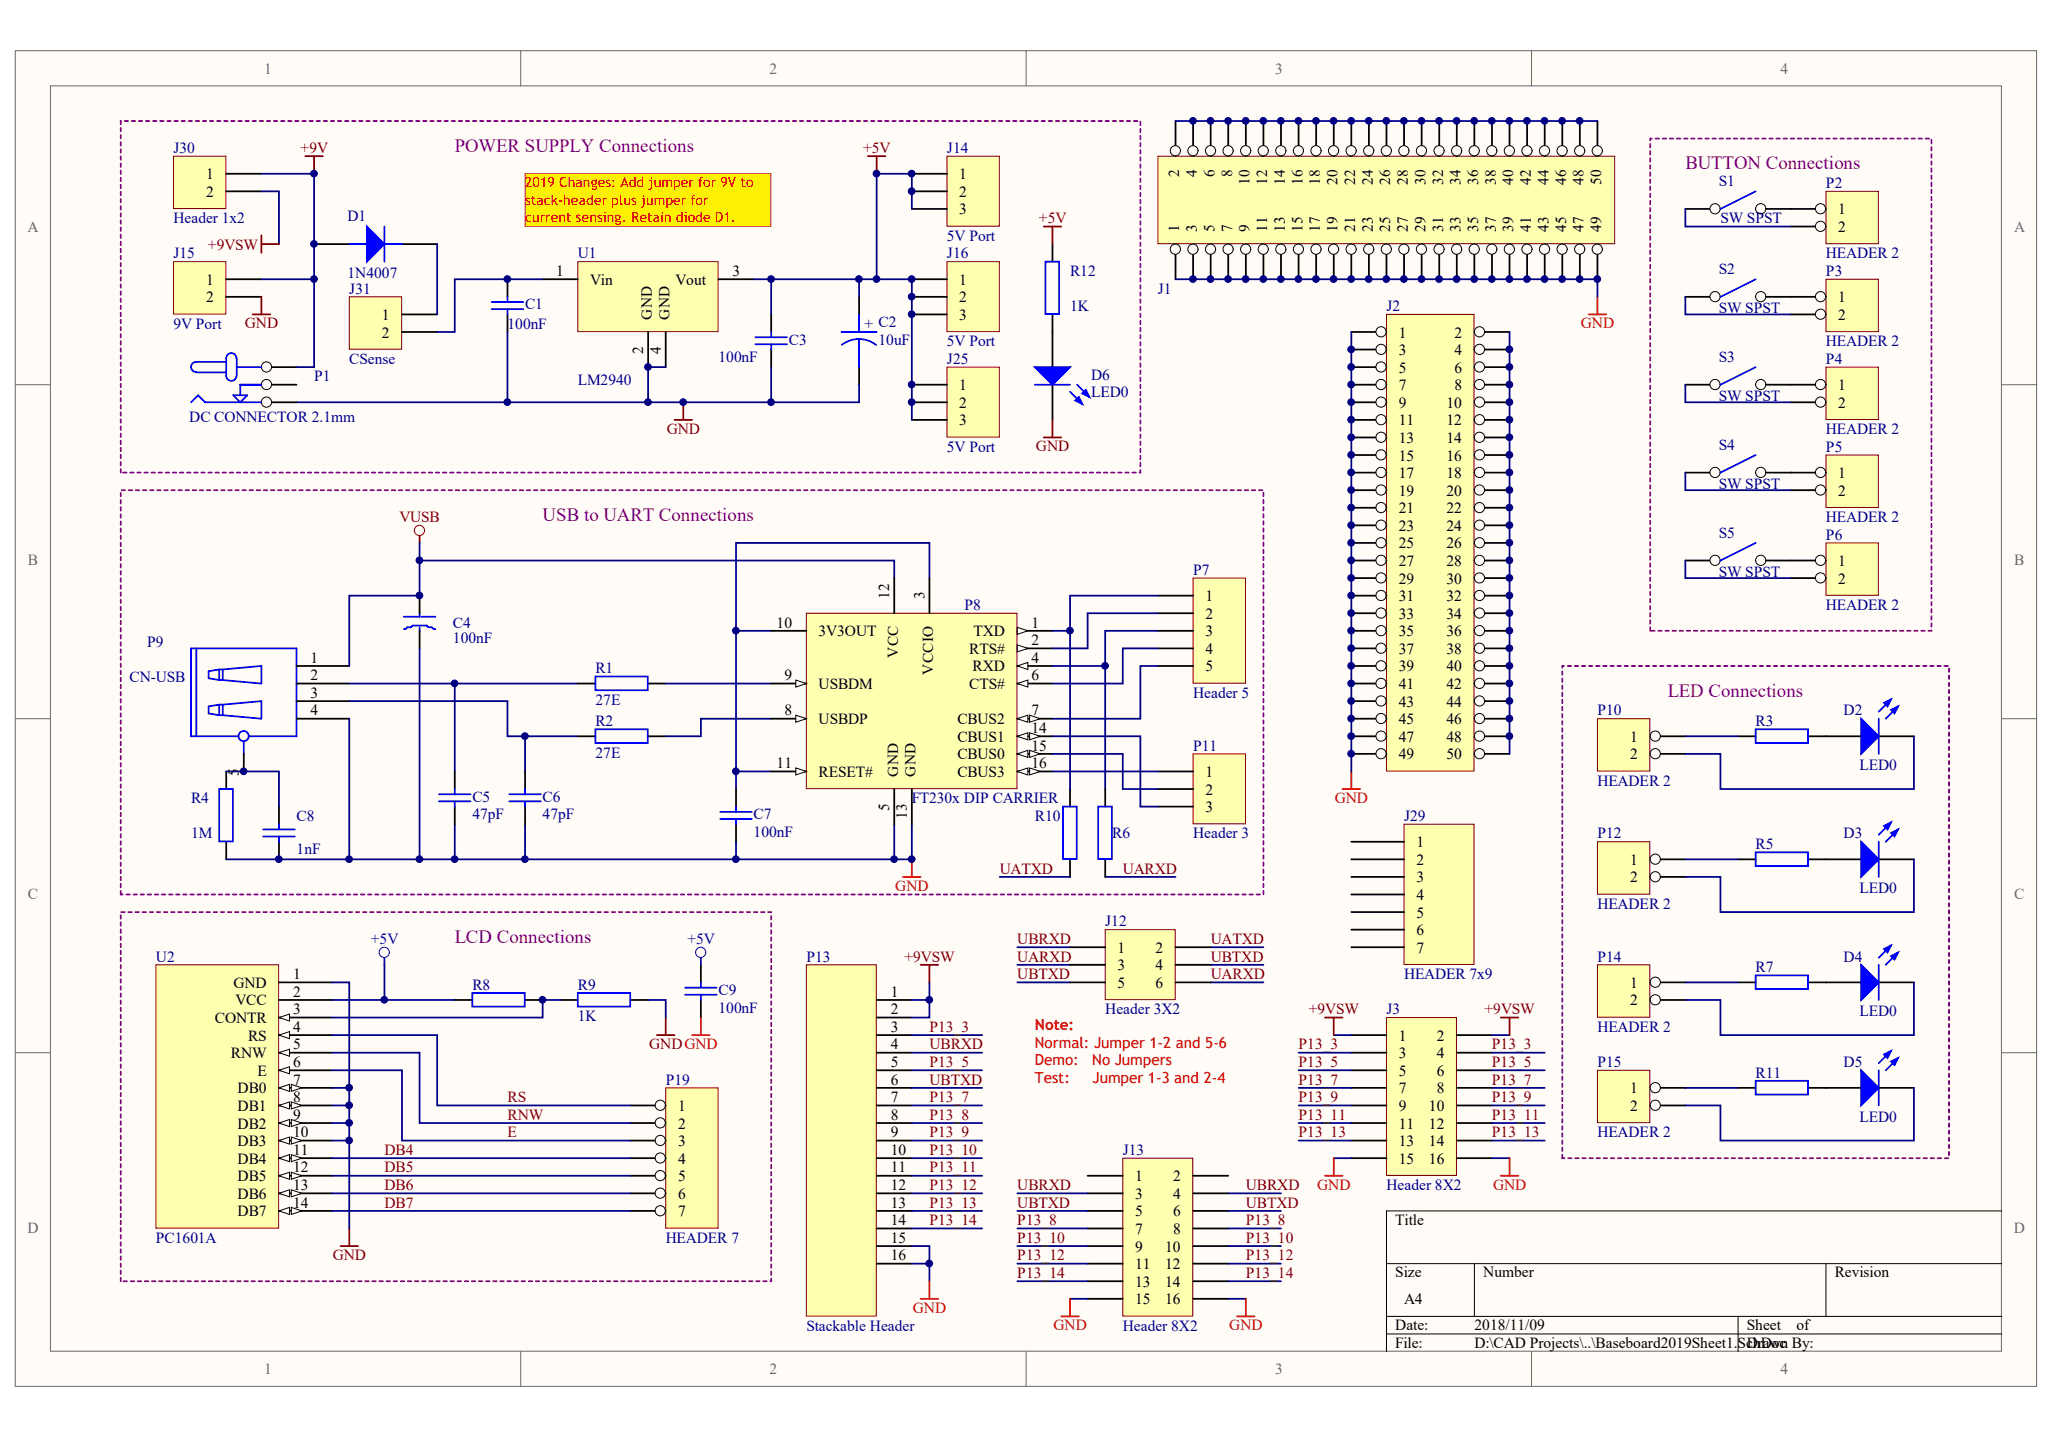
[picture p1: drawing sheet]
<svg xmlns="http://www.w3.org/2000/svg" width="290mm" height="203mm" viewBox="0 0 290 203" stroke-linecap="round" stroke-linejoin="round" font-family="sans-serif">
<defs><g id="words">
<g font-size="2.7" fill="#7d0089">
<text x="64.2" y="21.4">POWER SUPPLY Connections</text>
<text x="237.8" y="23.9">BUTTON Connections</text>
<text x="76.6" y="73.5">USB to UART Connections</text>
<text x="235.3" y="98.3">LED Connections</text>
<text x="64.2" y="133">LCD Connections</text>
</g>
<g font-size="2.2" fill="#696969">
<text x="37.3" y="10.4">1</text>
<text x="108.6" y="10.4">2</text>
<text x="179.9" y="10.4">3</text>
<text x="251.2" y="10.4">4</text>
<text x="3.9" y="32.7">A</text>
<text x="284.2" y="32.7">A</text>
<text x="3.9" y="79.8">B</text>
<text x="284.2" y="79.8">B</text>
<text x="3.9" y="126.9">C</text>
<text x="284.2" y="126.9">C</text>
<text x="3.9" y="174.1">D</text>
<text x="284.2" y="174.1">D</text>
<text x="37.3" y="194">1</text>
<text x="108.6" y="194">2</text>
<text x="179.9" y="194">3</text>
<text x="251.2" y="194">4</text>
</g>
<g font-size="2.2" fill="#000080">
<text x="24.5" y="21.6">J30</text>
<text x="133.6" y="21.6">J14</text>
<text x="242.5" y="26.3">S1</text>
<text x="257.7" y="26.5">P2</text>
<text x="24.5" y="31.5">Header 1x2</text>
<text x="49" y="31.3">D1</text>
<text x="133.6" y="34">5V Port</text>
<text x="242.8" y="31.5">SW SPST</text>
<text x="24.5" y="36.5">J15</text>
<text x="49" y="39.2">1N4007</text>
<text x="49.3" y="41.4">J31</text>
<text x="81.5" y="36.5">U1</text>
<text x="133.6" y="36.5">J16</text>
<text x="151" y="38.9">R12</text>
<text x="163.4" y="41.4">J1</text>
<text x="242.5" y="38.7">S2</text>
<text x="257.7" y="36.5">HEADER 2</text>
<text x="257.7" y="38.9">P3</text>
<text x="24.5" y="46.4">9V Port</text>
<text x="71.6" y="46.4">100nF</text>
<text x="74.1" y="43.7">C1</text>
<text x="122" y="46.4">+ C2</text>
<text x="151" y="43.9">1K</text>
<text x="195.6" y="43.9">J2</text>
<text x="242.5" y="44.2">SW SPST</text>
<text x="44.3" y="53.8">P1</text>
<text x="49.3" y="51.3">CSense</text>
<text x="101.4" y="51.1">100nF</text>
<text x="111.3" y="48.6">C3</text>
<text x="124" y="48.6">10uF</text>
<text x="133.6" y="48.9">5V Port</text>
<text x="133.6" y="51.3">J25</text>
<text x="154" y="53.6">D6</text>
<text x="242.5" y="51.1">S3</text>
<text x="257.7" y="51.3">P4</text>
<text x="257.7" y="48.9">HEADER 2</text>
<text x="26.7" y="59.5">DC CONNECTOR 2.1mm</text>
<text x="81.5" y="54.3">LM2940</text>
<text x="154" y="56.1">LED0</text>
<text x="242.5" y="56.6">SW SPST</text>
<text x="133.6" y="63.7">5V Port</text>
<text x="242.5" y="63.5">S4</text>
<text x="257.7" y="63.7">P5</text>
<text x="257.7" y="61.3">HEADER 2</text>
<text x="242.5" y="69">SW SPST</text>
<text x="242.5" y="75.9">S5</text>
<text x="257.7" y="73.7">HEADER 2</text>
<text x="257.7" y="76.2">P6</text>
<text x="168.4" y="81.1">P7</text>
<text x="242.5" y="81.4">SW SPST</text>
<text x="63.9" y="88.6">C4</text>
<text x="136.1" y="86.1">P8</text>
<text x="257.7" y="86.1">HEADER 2</text>
<text x="20.8" y="91.3">P9</text>
<text x="63.9" y="90.8">100nF</text>
<text x="84" y="95">R1</text>
<text x="18.3" y="96.2">CN-USB</text>
<text x="84" y="99.5">27E</text>
<text x="168.4" y="98.5">Header 5</text>
<text x="225.4" y="101">P10</text>
<text x="260.1" y="101">D2</text>
<text x="84" y="106.9">27E</text>
<text x="84" y="102.4">R2</text>
<text x="168.4" y="105.9">P11</text>
<text x="247.7" y="102.4">R3</text>
<text x="27" y="113.4">R4</text>
<text x="66.7" y="113.1">C5</text>
<text x="76.6" y="113.1">C6</text>
<text x="128.7" y="113.4">FT230x DIP CARRIER</text>
<text x="225.4" y="110.9">HEADER 2</text>
<text x="262.4" y="108.6">LED0</text>
<text x="27" y="118.3">1M</text>
<text x="41.8" y="115.8">C8</text>
<text x="66.7" y="115.6">47pF</text>
<text x="76.6" y="115.6">47pF</text>
<text x="106.3" y="115.6">C7</text>
<text x="106.3" y="118.1">100nF</text>
<text x="146" y="115.8">R10</text>
<text x="156.9" y="118.3">R6</text>
<text x="168.4" y="118.3">Header 3</text>
<text x="198.1" y="115.8">J29</text>
<text x="225.4" y="118.3">P12</text>
<text x="247.7" y="119.8">R5</text>
<text x="260.1" y="118.3">D3</text>
<text x="41.8" y="120.6">1nF</text>
<text x="156" y="130.7">J12</text>
<text x="225.4" y="128.2">HEADER 2</text>
<text x="262.4" y="126">LED0</text>
<text x="22" y="135.7">U2</text>
<text x="113.8" y="135.7">P13</text>
<text x="225.4" y="135.7">P14</text>
<text x="247.7" y="137.2">R7</text>
<text x="260.1" y="135.7">D4</text>
<text x="66.7" y="139.7">R8</text>
<text x="81.5" y="139.7">R9</text>
<text x="101.4" y="140.4">C9</text>
<text x="101.4" y="142.9">100nF</text>
<text x="156" y="143.1">Header 3X2</text>
<text x="195.6" y="143.1">J3</text>
<text x="198.1" y="138.2">HEADER 7x9</text>
<text x="262.4" y="143.4">LED0</text>
<text x="81.5" y="144.1">1K</text>
<text x="225.4" y="145.6">HEADER 2</text>
<text x="93.9" y="153">P19</text>
<text x="225.4" y="150.6">P15</text>
<text x="247.7" y="152.1">R11</text>
<text x="260.1" y="150.6">D5</text>
<text x="225.4" y="160.5">HEADER 2</text>
<text x="262.4" y="158.3">LED0</text>
<text x="158.4" y="163">J13</text>
<text x="195.6" y="167.9">Header 8X2</text>
<text x="22" y="175.4">PC1601A</text>
<text x="93.9" y="175.4">HEADER 7</text>
<text x="113.8" y="187.8">Stackable Header</text>
<text x="158.4" y="187.8">Header 8X2</text>
</g>
<g font-size="2.2" fill="#800000">
<text x="42.4" y="21.6">+9V</text>
<text x="121.8" y="21.6">+5V</text>
<text x="29.3" y="35.2">+9VSW</text>
<text x="146.6" y="31.5">+5V</text>
<text x="34.6" y="46.3">GND</text>
<text x="94.1" y="61.2">GND</text>
<text x="146.2" y="63.7">GND</text>
<text x="56.4" y="73.7">VUSB</text>
<text x="141.1" y="123.3">UATXD</text>
<text x="158.4" y="123.3">UARXD</text>
<text x="127.6" y="135.7">+9VSW</text>
<text x="143.6" y="133.2">UBRXD</text>
<text x="143.6" y="135.7">UARXD</text>
<text x="170.8" y="133.2">UATXD</text>
<text x="170.8" y="135.7">UBTXD</text>
<text x="143.6" y="138.2">UBTXD</text>
<text x="170.8" y="138.2">UARXD</text>
<text x="184.7" y="143.1">+9VSW</text>
<text x="209.5" y="143.1">+9VSW</text>
<text x="91.6" y="148">GNDGND</text>
<text x="131.1" y="148.1">UBRXD</text>
<text x="131.1" y="145.6">P13_3</text>
<text x="183.2" y="148.1">P13_3</text>
<text x="210.5" y="148.1">P13_3</text>
<text x="71.6" y="155.5">RS</text>
<text x="131.1" y="153">UBTXD</text>
<text x="131.1" y="150.6">P13_5</text>
<text x="131.1" y="155.5">P13_7</text>
<text x="183.2" y="150.6">P13_5</text>
<text x="183.2" y="153">P13_7</text>
<text x="183.2" y="155.5">P13_9</text>
<text x="210.5" y="150.6">P13_5</text>
<text x="210.5" y="153">P13_7</text>
<text x="210.5" y="155.5">P13_9</text>
<text x="71.6" y="158">RNW</text>
<text x="71.6" y="160.5">E</text>
<text x="131.1" y="158">P13_8</text>
<text x="131.1" y="160.5">P13_9</text>
<text x="183.2" y="158">P13_11</text>
<text x="183.2" y="160.5">P13_13</text>
<text x="210.5" y="158">P13_11</text>
<text x="210.5" y="160.5">P13_13</text>
<text x="54.2" y="163">DB4</text>
<text x="54.2" y="165.5">DB5</text>
<text x="54.2" y="167.9">DB6</text>
<text x="131.1" y="163">P13_10</text>
<text x="131.1" y="165.5">P13_11</text>
<text x="131.1" y="167.9">P13_12</text>
<text x="143.6" y="167.9">UBRXD</text>
<text x="175.8" y="167.9">UBRXD</text>
<text x="54.2" y="170.4">DB7</text>
<text x="131.1" y="170.4">P13_13</text>
<text x="131.1" y="172.9">P13_14</text>
<text x="143.6" y="172.9">P13_8</text>
<text x="143.6" y="170.4">UBTXD</text>
<text x="175.8" y="172.9">P13_8</text>
<text x="175.8" y="170.4">UBTXD</text>
<text x="47" y="177.8">GND</text>
<text x="143.6" y="175.4">P13_10</text>
<text x="143.6" y="177.9">P13_12</text>
<text x="175.8" y="175.4">P13_10</text>
<text x="175.8" y="177.9">P13_12</text>
<text x="143.6" y="180.3">P13_14</text>
<text x="175.8" y="180.3">P13_14</text>
</g>
<g font-size="2.2">
<text x="29.1" y="25.3">1</text>
<text x="29.1" y="27.8">2</text>
<text x="135.4" y="25.3">1</text>
<text x="135.4" y="27.8">2</text>
<text x="166.4" y="24.9" transform="rotate(-90 166.4 24.9)">2</text>
<text x="168.9" y="24.9" transform="rotate(-90 168.9 24.9)">4</text>
<text x="171.4" y="24.9" transform="rotate(-90 171.4 24.9)">6</text>
<text x="173.9" y="24.9" transform="rotate(-90 173.9 24.9)">8</text>
<text x="176.3" y="26.1" transform="rotate(-90 176.3 26.1)">10</text>
<text x="178.8" y="26.1" transform="rotate(-90 178.8 26.1)">12</text>
<text x="181.3" y="26.1" transform="rotate(-90 181.3 26.1)">14</text>
<text x="183.8" y="26.1" transform="rotate(-90 183.8 26.1)">16</text>
<text x="186.3" y="26.1" transform="rotate(-90 186.3 26.1)">18</text>
<text x="188.7" y="26.1" transform="rotate(-90 188.7 26.1)">20</text>
<text x="191.2" y="26.1" transform="rotate(-90 191.2 26.1)">22</text>
<text x="193.7" y="26.1" transform="rotate(-90 193.7 26.1)">24</text>
<text x="196.2" y="26.1" transform="rotate(-90 196.2 26.1)">26</text>
<text x="198.7" y="26.1" transform="rotate(-90 198.7 26.1)">28</text>
<text x="201.1" y="26.1" transform="rotate(-90 201.1 26.1)">30</text>
<text x="203.6" y="26.1" transform="rotate(-90 203.6 26.1)">32</text>
<text x="206.1" y="26.1" transform="rotate(-90 206.1 26.1)">34</text>
<text x="208.6" y="26.1" transform="rotate(-90 208.6 26.1)">36</text>
<text x="211.1" y="26.1" transform="rotate(-90 211.1 26.1)">38</text>
<text x="213.5" y="26.1" transform="rotate(-90 213.5 26.1)">40</text>
<text x="216" y="26.1" transform="rotate(-90 216 26.1)">42</text>
<text x="218.5" y="26.1" transform="rotate(-90 218.5 26.1)">44</text>
<text x="221" y="26.1" transform="rotate(-90 221 26.1)">46</text>
<text x="223.5" y="26.1" transform="rotate(-90 223.5 26.1)">48</text>
<text x="225.9" y="26.1" transform="rotate(-90 225.9 26.1)">50</text>
<text x="135.4" y="30.3">3</text>
<text x="166.4" y="32.7" transform="rotate(-90 166.4 32.7)">1</text>
<text x="168.9" y="32.7" transform="rotate(-90 168.9 32.7)">3</text>
<text x="171.4" y="32.7" transform="rotate(-90 171.4 32.7)">5</text>
<text x="173.9" y="32.7" transform="rotate(-90 173.9 32.7)">7</text>
<text x="176.3" y="32.7" transform="rotate(-90 176.3 32.7)">9</text>
<text x="178.8" y="32.7" transform="rotate(-90 178.8 32.7)">11</text>
<text x="181.3" y="32.7" transform="rotate(-90 181.3 32.7)">13</text>
<text x="183.8" y="32.7" transform="rotate(-90 183.8 32.7)">15</text>
<text x="186.3" y="32.7" transform="rotate(-90 186.3 32.7)">17</text>
<text x="188.7" y="32.7" transform="rotate(-90 188.7 32.7)">19</text>
<text x="191.2" y="32.7" transform="rotate(-90 191.2 32.7)">21</text>
<text x="193.7" y="32.7" transform="rotate(-90 193.7 32.7)">23</text>
<text x="196.2" y="32.7" transform="rotate(-90 196.2 32.7)">25</text>
<text x="198.7" y="32.7" transform="rotate(-90 198.7 32.7)">27</text>
<text x="201.1" y="32.7" transform="rotate(-90 201.1 32.7)">29</text>
<text x="203.6" y="32.7" transform="rotate(-90 203.6 32.7)">31</text>
<text x="206.1" y="32.7" transform="rotate(-90 206.1 32.7)">33</text>
<text x="208.6" y="32.7" transform="rotate(-90 208.6 32.7)">35</text>
<text x="211.1" y="32.7" transform="rotate(-90 211.1 32.7)">37</text>
<text x="213.5" y="32.7" transform="rotate(-90 213.5 32.7)">39</text>
<text x="216" y="32.7" transform="rotate(-90 216 32.7)">41</text>
<text x="218.5" y="32.7" transform="rotate(-90 218.5 32.7)">43</text>
<text x="221" y="32.7" transform="rotate(-90 221 32.7)">45</text>
<text x="223.5" y="32.7" transform="rotate(-90 223.5 32.7)">47</text>
<text x="225.9" y="32.7" transform="rotate(-90 225.9 32.7)">49</text>
<text x="259.4" y="30.3">1</text>
<text x="259.4" y="32.7">2</text>
<text x="29.1" y="40.2">1</text>
<text x="78.5" y="38.9">1</text>
<text x="83.3" y="40.2">Vin</text>
<text x="95.3" y="40.2">Vout</text>
<text x="103.4" y="38.9">3</text>
<text x="135.4" y="40.2">1</text>
<text x="29.1" y="42.7">2</text>
<text x="53.9" y="45.1">1</text>
<text x="53.9" y="47.6">2</text>
<text x="92" y="45.1" transform="rotate(-90 92 45.1)">GND</text>
<text x="94.5" y="45.1" transform="rotate(-90 94.5 45.1)">GND</text>
<text x="135.4" y="42.7">2</text>
<text x="135.4" y="45.1">3</text>
<text x="197.4" y="47.6">1</text>
<text x="205.2" y="47.6">2</text>
<text x="259.4" y="42.7">1</text>
<text x="259.4" y="45.1">2</text>
<text x="90.8" y="50" transform="rotate(-90 90.8 50)">2</text>
<text x="93.2" y="50" transform="rotate(-90 93.2 50)">4</text>
<text x="197.4" y="50.1">3</text>
<text x="197.4" y="52.6">5</text>
<text x="205.2" y="50.1">4</text>
<text x="205.2" y="52.6">6</text>
<text x="135.4" y="55.1">1</text>
<text x="135.4" y="57.5">2</text>
<text x="197.4" y="55.1">7</text>
<text x="197.4" y="57.5">9</text>
<text x="204.1" y="57.5">10</text>
<text x="205.2" y="55.1">8</text>
<text x="259.4" y="55.1">1</text>
<text x="259.4" y="57.5">2</text>
<text x="135.4" y="60">3</text>
<text x="197.4" y="60">11</text>
<text x="197.4" y="62.5">13</text>
<text x="197.4" y="65">15</text>
<text x="204.1" y="60">12</text>
<text x="204.1" y="62.5">14</text>
<text x="204.1" y="65">16</text>
<text x="197.4" y="67.5">17</text>
<text x="197.4" y="70">19</text>
<text x="204.1" y="67.5">18</text>
<text x="204.1" y="70">20</text>
<text x="259.4" y="67.5">1</text>
<text x="259.4" y="70">2</text>
<text x="197.4" y="72.4">21</text>
<text x="197.4" y="74.9">23</text>
<text x="197.4" y="77.4">25</text>
<text x="204.1" y="72.4">22</text>
<text x="204.1" y="74.9">24</text>
<text x="204.1" y="77.4">26</text>
<text x="197.4" y="79.9">27</text>
<text x="197.4" y="82.4">29</text>
<text x="204.1" y="79.9">28</text>
<text x="204.1" y="82.4">30</text>
<text x="259.4" y="79.9">1</text>
<text x="259.4" y="82.4">2</text>
<text x="109.6" y="88.6">10</text>
<text x="115.5" y="89.8">3V3OUT</text>
<text x="125.5" y="84.6" transform="rotate(-90 125.5 84.6)">12</text>
<text x="130.4" y="84.6" transform="rotate(-90 130.4 84.6)">3</text>
<text x="137.4" y="89.8">TXD</text>
<text x="145.5" y="88.6">1</text>
<text x="170.1" y="84.8">1</text>
<text x="170.1" y="87.3">2</text>
<text x="170.1" y="89.8">3</text>
<text x="197.4" y="84.8">31</text>
<text x="197.4" y="87.3">33</text>
<text x="197.4" y="89.8">35</text>
<text x="204.1" y="84.8">32</text>
<text x="204.1" y="87.3">34</text>
<text x="204.1" y="89.8">36</text>
<text x="43.8" y="93.5">1</text>
<text x="43.8" y="96">2</text>
<text x="110.7" y="96">9</text>
<text x="126.7" y="92.8" transform="rotate(-90 126.7 92.8)">VCC</text>
<text x="131.7" y="95.2" transform="rotate(-90 131.7 95.2)">VCCIO</text>
<text x="136.8" y="92.3">RTS#</text>
<text x="137.3" y="94.8">RXD</text>
<text x="145.5" y="93.5">4</text>
<text x="145.5" y="91">2</text>
<text x="145.5" y="96">6</text>
<text x="170.1" y="92.3">4</text>
<text x="170.1" y="94.8">5</text>
<text x="197.4" y="92.3">37</text>
<text x="197.4" y="94.8">39</text>
<text x="204.1" y="92.3">38</text>
<text x="204.1" y="94.8">40</text>
<text x="43.8" y="98.5">3</text>
<text x="43.8" y="101">4</text>
<text x="110.7" y="101">8</text>
<text x="115.5" y="97.2">USBDM</text>
<text x="136.8" y="97.2">CTS#</text>
<text x="145.5" y="101">7</text>
<text x="197.4" y="97.2">41</text>
<text x="197.4" y="99.7">43</text>
<text x="204.1" y="97.2">42</text>
<text x="204.1" y="99.7">44</text>
<text x="115.5" y="102.2">USBDP</text>
<text x="135.1" y="107.2">CBUS0</text>
<text x="135.1" y="104.7">CBUS1</text>
<text x="135.1" y="102.2">CBUS2</text>
<text x="145.5" y="105.9">15</text>
<text x="145.5" y="103.4">14</text>
<text x="197.4" y="102.2">45</text>
<text x="197.4" y="104.7">47</text>
<text x="197.4" y="107.2">49</text>
<text x="204.1" y="102.2">46</text>
<text x="204.1" y="104.7">48</text>
<text x="204.1" y="107.2">50</text>
<text x="230" y="104.7">1</text>
<text x="230" y="107.2">2</text>
<text x="33.7" y="109.5" transform="rotate(-90 33.7 109.5)">5</text>
<text x="109.6" y="108.4">11</text>
<text x="115.5" y="109.6">RESET#</text>
<text x="126.7" y="109.6" transform="rotate(-90 126.7 109.6)">GND</text>
<text x="129.2" y="109.6" transform="rotate(-90 129.2 109.6)">GND</text>
<text x="135.1" y="109.6">CBUS3</text>
<text x="145.5" y="108.4">16</text>
<text x="170.1" y="109.6">1</text>
<text x="170.1" y="112.1">2</text>
<text x="125.5" y="114.5" transform="rotate(-90 125.5 114.5)">5</text>
<text x="128" y="115.6" transform="rotate(-90 128 115.6)">13</text>
<text x="170.1" y="114.6">3</text>
<text x="199.9" y="119.6">1</text>
<text x="199.9" y="122">2</text>
<text x="199.9" y="124.5">3</text>
<text x="230" y="122">1</text>
<text x="230" y="124.5">2</text>
<text x="199.9" y="127">4</text>
<text x="199.9" y="129.5">5</text>
<text x="199.9" y="132">6</text>
<text x="157.7" y="134.4">1</text>
<text x="157.7" y="136.9">3</text>
<text x="163.1" y="134.4">2</text>
<text x="163.1" y="136.9">4</text>
<text x="199.9" y="134.4">7</text>
<text x="32.9" y="139.4">GND</text>
<text x="33.2" y="141.9">VCC</text>
<text x="41.3" y="138.2">1</text>
<text x="41.3" y="140.6">2</text>
<text x="41.3" y="143.1">3</text>
<text x="125.7" y="140.6">1</text>
<text x="125.7" y="143.1">2</text>
<text x="157.7" y="139.4">5</text>
<text x="163.1" y="139.4">6</text>
<text x="230" y="139.4">1</text>
<text x="230" y="141.9">2</text>
<text x="30.3" y="144.4">CONTR</text>
<text x="32.6" y="149.3">RNW</text>
<text x="35" y="146.8">RS</text>
<text x="41.3" y="145.6">4</text>
<text x="41.3" y="148.1">5</text>
<text x="125.7" y="145.6">3</text>
<text x="125.7" y="148.1">4</text>
<text x="197.4" y="146.8">1</text>
<text x="197.4" y="149.3">3</text>
<text x="202.7" y="146.8">2</text>
<text x="202.7" y="149.3">4</text>
<text x="33.5" y="154.3">DB0</text>
<text x="36.3" y="151.8">E</text>
<text x="41.3" y="150.6">6</text>
<text x="41.3" y="153">7</text>
<text x="41.3" y="155.5">8</text>
<text x="125.7" y="150.6">5</text>
<text x="125.7" y="153">6</text>
<text x="125.7" y="155.5">7</text>
<text x="197.4" y="151.8">5</text>
<text x="197.4" y="154.3">7</text>
<text x="202.7" y="151.8">6</text>
<text x="202.7" y="154.3">8</text>
<text x="230" y="154.3">1</text>
<text x="33.5" y="156.8">DB1</text>
<text x="33.5" y="159.2">DB2</text>
<text x="33.5" y="161.7">DB3</text>
<text x="41.3" y="158">9</text>
<text x="41.3" y="160.5">10</text>
<text x="95.7" y="156.8">1</text>
<text x="95.7" y="159.2">2</text>
<text x="95.7" y="161.7">3</text>
<text x="125.7" y="158">8</text>
<text x="125.7" y="160.5">9</text>
<text x="197.4" y="156.8">9</text>
<text x="197.4" y="159.2">11</text>
<text x="197.4" y="161.7">13</text>
<text x="201.6" y="156.8">10</text>
<text x="201.6" y="159.2">12</text>
<text x="201.6" y="161.7">14</text>
<text x="230" y="156.8">2</text>
<text x="33.5" y="164.2">DB4</text>
<text x="33.5" y="166.7">DB5</text>
<text x="41.3" y="163">11</text>
<text x="41.3" y="165.5">12</text>
<text x="41.3" y="167.9">13</text>
<text x="95.7" y="164.2">4</text>
<text x="95.7" y="166.7">5</text>
<text x="125.7" y="163">10</text>
<text x="125.7" y="165.5">11</text>
<text x="125.7" y="167.9">12</text>
<text x="160.2" y="166.7">1</text>
<text x="165.5" y="166.7">2</text>
<text x="197.4" y="164.2">15</text>
<text x="201.6" y="164.2">16</text>
<text x="33.5" y="171.7">DB7</text>
<text x="33.5" y="169.2">DB6</text>
<text x="41.3" y="170.4">14</text>
<text x="95.7" y="169.2">6</text>
<text x="95.7" y="171.7">7</text>
<text x="125.7" y="170.4">13</text>
<text x="125.7" y="172.9">14</text>
<text x="160.2" y="169.2">3</text>
<text x="160.2" y="171.7">5</text>
<text x="165.5" y="169.2">4</text>
<text x="165.5" y="171.7">6</text>
<text x="196.9" y="172.8">Title</text>
<text x="125.7" y="175.4">15</text>
<text x="125.7" y="177.9">16</text>
<text x="160.2" y="174.1">7</text>
<text x="160.2" y="176.6">9</text>
<text x="160.2" y="179.1">11</text>
<text x="164.4" y="176.6">10</text>
<text x="164.4" y="179.1">12</text>
<text x="165.5" y="174.1">8</text>
<text x="160.2" y="181.6">13</text>
<text x="160.2" y="184.1">15</text>
<text x="164.4" y="181.6">14</text>
<text x="164.4" y="184.1">16</text>
<text x="196.9" y="180.3">Size</text>
<text x="198.1" y="184">A4</text>
<text x="209.3" y="180.3">Number</text>
<text x="258.9" y="180.3">Revision</text>
<text x="196.9" y="187.7">Date:</text>
<text x="196.9" y="190.2">File:</text>
<text x="208.1" y="187.7">2018/11/09</text>
<text x="208.1" y="190.2">D:\CAD Projects\..\Baseboard2019Sheet1.SchDoc</text>
<text x="246.5" y="187.7">Sheet</text>
<text x="246.5" y="190.2">Drawn By:</text>
<text x="253.5" y="187.7">of</text>
</g>
<g font-size="2.2" fill="#bf0000">
<text x="223.1" y="46.3">GND</text>
<text x="188.4" y="113.3">GND</text>
<text x="126.3" y="125.7">GND</text>
<text x="185.9" y="167.9">GND</text>
<text x="210.7" y="167.9">GND</text>
<text x="128.8" y="185.2">GND</text>
<text x="148.7" y="187.7">GND</text>
<text x="173.5" y="187.7">GND</text>
</g>
<g font-size="2.2" fill="#0000bf">
<text x="52.3" y="133.2">+5V</text>
<text x="97" y="133.2">+5V</text>
</g>
<g font-size="2.2" fill="#f00">
<text x="146" y="147.9">Normal: Jumper 1-2 and 5-6</text>
<text x="146" y="145.4">Note:</text>
<text x="146" y="150.4">Demo:</text>
<text x="146" y="152.8">Test:</text>
<text x="154.1" y="150.4">No Jumpers</text>
<text x="154.2" y="152.8">Jumper 1-3 and 2-4</text>
</g>
<g font-size="2" fill="#f00">
<text x="74.1" y="26.4">2019 Changes: Add jumper for 9V to</text>
<text x="74.1" y="28.9">stack-header plus jumper for</text>
<text x="74.1" y="31.3">current sensing. Retain diode D1.</text>
</g>
</g></defs>
<g fill="#fffcf8" stroke="#696969" stroke-width=".14">
<path d="M2.2 7.2h285.2v188.4h-285.2z"/>
<path d="M7.1 12.1h275.3v178.6h-275.3z"/>
</g>
<path d="M73.5 7.2v4.9M144.8 7.2v4.9M216.1 7.2v4.9M2.2 54.3h4.9M282.5 54.3h4.9M2.2 101.4h4.9M282.5 101.4h4.9M2.2 148.5h4.9M282.5 148.5h4.9M73.5 190.7v5M144.8 190.7v5M216.1 190.7v5" fill="none" stroke="#696969" stroke-width=".14"/>
<path d="M195.6 178.3h86.9M208.1 178.3v7.5M257.7 178.3v7.5M282.5 170.9h-86.9v19.8M195.6 185.8h86.9M195.6 188.2h86.9M245.3 185.8v4.9" fill="none" stroke="#000" stroke-width=".14"/>
<g fill="none" stroke="#00f" stroke-width=".25">
<path d="M27.7 91.5v12.4M30.9 96h.5M30.9 94.5v1.5M30.9 99.4v1.5M30.9 94.5h.5M30.9 99.4h.5M30.9 99.4l-1.5 .3v1l1.5 .2M30.9 94.5l-1.5 .2v1l1.5 .3M31.4 94.5l5.5-.5v2.5l-5.5-.5M31.4 99.4l5.5-.5v2.5l-5.5-.5M31.4 94.5v1.5M31.4 99.4v1.5"/>
<path d="M57 88.8h.2l.3-.3h.5l.2-.2h2l.2 .2h.5l.3 .3h.2M59.2 86.5v.5h-2.2M59.2 88.5v.5M59.5 87h1.9M84 95.5h7.4v1.9h-7.4zM30.9 100.9h.5M33.7 103.9h-6.7v-12.4h14.8v12.4h-6.7M34.4 104.6v1.8M61.9 113.1h4.5M61.9 112.1h4.5M64.2 111.3v.8M64.2 113.1v.7"/>
<path d="M71.9 113.1h4.4M71.9 112.1h4.4M74.1 111.3v.8M74.1 113.1v.7M84 102.9h7.4v1.9h-7.4zM101.6 115.6h4.5M101.6 114.6h4.5M103.9 113.8v.8M103.9 115.6v.7"/>
<circle cx="34.4" cy="103.9" r=".72"/>
</g>
<g fill="none" stroke="#000" stroke-width=".25">
<path d="M41.8 94h7.5M41.8 96.5h7.5M41.8 98.9h7.5M59.2 84.1v2.4M59.2 89v2.5M81.5 96.5h2.5M91.5 96.5h2.4M34.4 106.4v2.5M41.8 101.4h7.5M64.2 108.9v2.4M64.2 113.8v2.5M74.1 108.9v2.4"/>
<path d="M74.1 113.8v2.5M81.5 103.9h2.5M91.5 103.9h2.4M103.9 111.3v2.5M103.9 116.3v2.5"/>
</g>
<circle cx="59.2" cy="74.9" r=".72" fill="none" stroke="#800000" stroke-width=".14"/>
<path d="M59.2 75.6v1" fill="none" stroke="#800000" stroke-width=".25"/>
<g fill="none" stroke="#000080" stroke-width=".25">
<path d="M59.2 76.6v7.5h-9.9v9.9M59.2 79.1h67v2.5M49.3 98.9h22.3v5h9.9M49.3 96.5h32.2M59.2 91.5v29.8h5M64.2 96.5v12.4M93.9 96.5h14.9M103.9 89v22.3M131.1 81.6v-5h-27.2v12.4h4.9M49.3 101.4v19.9h9.9M64.2 116.3v5h9.9M74.1 116.3v5h52.1"/>
<path d="M74.1 103.9v5M103.9 118.8v2.5M103.9 108.9h4.9M108.8 101.4h-9.9v2.5h-5M126.2 116.3v5h2.5v-5"/>
</g>
<path d="M127.4 123.7h2.5M128.7 121.3v2.4" fill="none" stroke="#bf0000" stroke-width=".25"/>
<path d="M113.8 86.5h29.7v24.8h-29.7z" fill="#ffffb0" stroke="#800000" stroke-width=".14"/>
<path d="M108.8 89h5M108.8 96.5h5M126.2 81.6v4.9M131.1 81.6v4.9M126.2 111.3v5M128.7 111.3v5" fill="none" stroke="#000" stroke-width=".25"/>
<path d="M112.3 96l1.5 .5-1.5 .5z" fill="#fffcf8" stroke="#000" stroke-width=".14"/>
<path d="M108.8 101.4h5" fill="none" stroke="#000" stroke-width=".25"/>
<path d="M112.3 100.9l1.5 .5-1.5 .5z" fill="#fffcf8" stroke="#000" stroke-width=".14"/>
<path d="M108.8 108.9h5" fill="none" stroke="#000" stroke-width=".25"/>
<path d="M112.3 108.4l1.5 .5-1.5 .5z" fill="#fffcf8" stroke="#000" stroke-width=".14"/>
<path d="M143.6 89h4.9" fill="none" stroke="#000" stroke-width=".25"/>
<path d="M143.6 88.5l1.4 .5-1.4 .5z" fill="#fffcf8" stroke="#000" stroke-width=".14"/>
<path d="M143.6 94h4.9" fill="none" stroke="#000" stroke-width=".25"/>
<path d="M143.6 94l1.4-.5v1z" fill="#fffcf8" stroke="#000" stroke-width=".14"/>
<path d="M143.6 91.5h4.9" fill="none" stroke="#000" stroke-width=".25"/>
<path d="M143.6 91l1.4 .5-1.4 .5z" fill="#fffcf8" stroke="#000" stroke-width=".14"/>
<path d="M143.6 96.5h4.9" fill="none" stroke="#000" stroke-width=".25"/>
<path d="M143.6 96.5l1.4-.5v1z" fill="#fffcf8" stroke="#000" stroke-width=".14"/>
<path d="M143.6 106.4h4.9" fill="none" stroke="#000" stroke-width=".25"/>
<g fill="#fffcf8" stroke="#000" stroke-width=".14">
<path d="M143.6 106.4l1.4-.5v1z"/>
<path d="M145.3 105.9l1.5 .5-1.5 .5z"/>
</g>
<path d="M143.6 103.9h4.9" fill="none" stroke="#000" stroke-width=".25"/>
<g fill="#fffcf8" stroke="#000" stroke-width=".14">
<path d="M143.6 103.9l1.4-.5v1z"/>
<path d="M145.3 103.4l1.5 .5-1.5 .5z"/>
</g>
<path d="M143.6 101.4h4.9" fill="none" stroke="#000" stroke-width=".25"/>
<g fill="#fffcf8" stroke="#000" stroke-width=".14">
<path d="M143.6 101.4l1.4-.5v1z"/>
<path d="M145.3 100.9l1.5 .5-1.5 .5z"/>
</g>
<path d="M143.6 108.9h4.9" fill="none" stroke="#000" stroke-width=".25"/>
<g fill="#fffcf8" stroke="#000" stroke-width=".14">
<path d="M143.6 108.9l1.4-.5v1z"/>
<path d="M145.3 108.4l1.5 .5-1.5 .5z"/>
</g>
<path d="M31.9 108.9v2.4M31.9 118.8v2.5M39.4 113.8v2.5M39.4 118.8v2.5" fill="none" stroke="#000" stroke-width=".25"/>
<path d="M30.9 111.3h2v7.4h-2zM37.1 118h4.5M37.1 117h4.5M39.4 116.3v.7M39.4 118v.8" fill="none" stroke="#00f" stroke-width=".25"/>
<path d="M31.9 108.9h7.5v4.9M31.9 121.3h17.4" fill="none" stroke="#000080" stroke-width=".25"/>
<path d="M168.4 81.6h7.4v14.8h-7.4z" fill="#ffffb0" stroke="#800000" stroke-width=".14"/>
<path d="M163.4 84.1h5M163.4 86.5h5M163.4 89h5M163.4 91.5h5M163.4 94h5" fill="none" stroke="#000" stroke-width=".25"/>
<path d="M163.4 84.1h-12.4v4.9h-2.5M163.4 86.5h-9.9v5h-5M163.4 89h-7.4v5h-7.5M163.4 91.5h-5v5h-9.9M163.4 94h-2.5v7.4h-12.4" fill="none" stroke="#000080" stroke-width=".25"/>
<path d="M168.4 106.4h7.4v9.9h-7.4z" fill="#ffffb0" stroke="#800000" stroke-width=".14"/>
<path d="M163.4 108.9h5M163.4 111.3h5M163.4 113.8h5" fill="none" stroke="#000" stroke-width=".25"/>
<path d="M148.5 106.4h9.9v4.9h5M148.5 103.9h12.4v9.9h2.5" fill="none" stroke="#000080" stroke-width=".25"/>
<path d="M81.5 36.9h19.8v9.9h-19.8z" fill="#ffffb0" stroke="#800000" stroke-width=".14"/>
<path d="M44.3 34.4h5M56.7 34.4h5M71.6 39.4v2.5M76.6 39.4h4.9M101.4 39.4h4.9M71.6 44.4v2.4M91.5 46.8v5M93.9 46.8v5M108.8 44.4v2.4M108.8 49.3v2.5M121.2 41.9v2.5M121.2 51.8v2.5" fill="none" stroke="#000" stroke-width=".25"/>
<g fill="none" stroke="#00f" stroke-width=".25">
<path d="M49.3 34.4h2.5M54.2 32v4.9M54.2 34.4h2.5M69.4 43.6h4.4M69.4 42.6h4.4M71.6 41.9v.7M71.6 43.6v.8M106.6 48.6h4.5M106.6 47.6h4.5M108.8 46.8v.8M108.8 48.6v.7M118.7 46.8h5"/>
<path d="M121.2 47.8a3.9 3.9 0 0 1 2.4 .9M121.2 47.8a3.9 3.9 0 0 0-2.4 .9M121.2 44.4v2.4M121.2 47.8v4"/>
</g>
<path d="M51.8 32l2.4 2.4-2.4 2.5z" fill="#00f" stroke="#00f" stroke-width=".25"/>
<path d="M106.3 39.4h14.9v2.5M108.8 39.4v5M71.6 46.8v10M108.8 51.8v5M121.2 54.3v2.5h-79.4" fill="none" stroke="#000080" stroke-width=".25"/>
<path d="M24.5 36.9h7.4v7.4h-7.4z" fill="#ffffb0" stroke="#800000" stroke-width=".14"/>
<path d="M31.9 39.4h5M237.8 29.5h5M31.9 41.9h5" fill="none" stroke="#000" stroke-width=".25"/>
<path d="M95.2 59.2h2.5M96.4 56.8v2.4" fill="none" stroke="#800000" stroke-width=".25"/>
<circle cx="242" cy="29.5" r=".72" fill="#fffcf8" stroke="#000" stroke-width=".14"/>
<path d="M247.7 29.5h5" fill="none" stroke="#000" stroke-width=".25"/>
<circle cx="248.5" cy="29.5" r=".72" fill="#fffcf8" stroke="#000" stroke-width=".14"/>
<path d="M247.7 27l-4.9 2.5" fill="none" stroke="#00f" stroke-width=".25"/>
<path d="M237.8 41.9h5" fill="none" stroke="#000" stroke-width=".25"/>
<circle cx="242" cy="41.9" r=".72" fill="#fffcf8" stroke="#000" stroke-width=".14"/>
<path d="M247.7 41.9h5" fill="none" stroke="#000" stroke-width=".25"/>
<circle cx="248.5" cy="41.9" r=".72" fill="#fffcf8" stroke="#000" stroke-width=".14"/>
<path d="M247.7 39.4l-4.9 2.5" fill="none" stroke="#00f" stroke-width=".25"/>
<path d="M237.8 54.3h5" fill="none" stroke="#000" stroke-width=".25"/>
<circle cx="242" cy="54.3" r=".72" fill="#fffcf8" stroke="#000" stroke-width=".14"/>
<path d="M247.7 54.3h5" fill="none" stroke="#000" stroke-width=".25"/>
<circle cx="248.5" cy="54.3" r=".72" fill="#fffcf8" stroke="#000" stroke-width=".14"/>
<path d="M247.7 51.8l-4.9 2.5" fill="none" stroke="#00f" stroke-width=".25"/>
<path d="M237.8 66.7h5" fill="none" stroke="#000" stroke-width=".25"/>
<circle cx="242" cy="66.7" r=".72" fill="#fffcf8" stroke="#000" stroke-width=".14"/>
<path d="M247.7 66.7h5" fill="none" stroke="#000" stroke-width=".25"/>
<circle cx="248.5" cy="66.7" r=".72" fill="#fffcf8" stroke="#000" stroke-width=".14"/>
<path d="M247.7 64.2l-4.9 2.5" fill="none" stroke="#00f" stroke-width=".25"/>
<path d="M237.8 79.1h5" fill="none" stroke="#000" stroke-width=".25"/>
<circle cx="242" cy="79.1" r=".72" fill="#fffcf8" stroke="#000" stroke-width=".14"/>
<path d="M247.7 79.1h5" fill="none" stroke="#000" stroke-width=".25"/>
<circle cx="248.5" cy="79.1" r=".72" fill="#fffcf8" stroke="#000" stroke-width=".14"/>
<path d="M247.7 76.6l-4.9 2.5" fill="none" stroke="#00f" stroke-width=".25"/>
<path d="M257.7 64.2h7.4v7.4h-7.4z" fill="#ffffb0" stroke="#800000" stroke-width=".14"/>
<path d="M252.7 66.7h5" fill="none" stroke="#000" stroke-width=".25"/>
<circle cx="256.9" cy="66.7" r=".72" fill="#fffcf8" stroke="#000" stroke-width=".14"/>
<path d="M252.7 69.2h5" fill="none" stroke="#000" stroke-width=".25"/>
<circle cx="256.9" cy="69.1" r=".72" fill="#fffcf8" stroke="#000" stroke-width=".14"/>
<path d="M257.7 51.8h7.4v7.4h-7.4z" fill="#ffffb0" stroke="#800000" stroke-width=".14"/>
<path d="M252.7 54.3h5" fill="none" stroke="#000" stroke-width=".25"/>
<circle cx="256.9" cy="54.3" r=".72" fill="#fffcf8" stroke="#000" stroke-width=".14"/>
<path d="M252.7 56.8h5" fill="none" stroke="#000" stroke-width=".25"/>
<circle cx="256.9" cy="56.7" r=".72" fill="#fffcf8" stroke="#000" stroke-width=".14"/>
<path d="M257.7 76.6h7.4v7.4h-7.4z" fill="#ffffb0" stroke="#800000" stroke-width=".14"/>
<path d="M252.7 79.1h5" fill="none" stroke="#000" stroke-width=".25"/>
<circle cx="256.9" cy="79.1" r=".72" fill="#fffcf8" stroke="#000" stroke-width=".14"/>
<path d="M252.7 81.6h5" fill="none" stroke="#000" stroke-width=".25"/>
<circle cx="256.9" cy="81.5" r=".72" fill="#fffcf8" stroke="#000" stroke-width=".14"/>
<path d="M257.7 27h7.4v7.4h-7.4z" fill="#ffffb0" stroke="#800000" stroke-width=".14"/>
<path d="M252.7 29.5h5" fill="none" stroke="#000" stroke-width=".25"/>
<circle cx="256.9" cy="29.5" r=".72" fill="#fffcf8" stroke="#000" stroke-width=".14"/>
<path d="M252.7 32h5" fill="none" stroke="#000" stroke-width=".25"/>
<circle cx="256.9" cy="31.9" r=".72" fill="#fffcf8" stroke="#000" stroke-width=".14"/>
<path d="M257.7 39.4h7.4v7.4h-7.4z" fill="#ffffb0" stroke="#800000" stroke-width=".14"/>
<path d="M252.7 41.9h5" fill="none" stroke="#000" stroke-width=".25"/>
<circle cx="256.9" cy="41.9" r=".72" fill="#fffcf8" stroke="#000" stroke-width=".14"/>
<path d="M252.7 44.4h5" fill="none" stroke="#000" stroke-width=".25"/>
<circle cx="256.9" cy="44.3" r=".72" fill="#fffcf8" stroke="#000" stroke-width=".14"/>
<path d="M237.8 29.5v2.5h14.9M237.8 41.9v2.5h14.9M237.8 54.3v2.5h14.9M237.8 66.7v2.5h14.9M237.8 79.1v2.5h14.9" fill="none" stroke="#000080" stroke-width=".25"/>
<path d="M22 136.1h17.3v37.2h-17.3z" fill="#ffffb0" stroke="#800000" stroke-width=".14"/>
<path d="M39.4 138.6h7.4M39.4 141.1h7.4M39.4 170.9h7.4" fill="none" stroke="#000" stroke-width=".25"/>
<g fill="#fffcf8" stroke="#000" stroke-width=".14">
<path d="M39.4 170.9l1.5-.5v1z"/>
<path d="M41.1 170.4l1.5 .5-1.5 .5z"/>
</g>
<path d="M39.4 143.6h7.4" fill="none" stroke="#000" stroke-width=".25"/>
<path d="M39.4 143.6l1.5-.5v1z" fill="#fffcf8" stroke="#000" stroke-width=".14"/>
<path d="M39.4 146.1h7.4" fill="none" stroke="#000" stroke-width=".25"/>
<path d="M39.4 146.1l1.5-.5v1z" fill="#fffcf8" stroke="#000" stroke-width=".14"/>
<path d="M39.4 148.5h7.4" fill="none" stroke="#000" stroke-width=".25"/>
<path d="M39.4 148.5l1.5-.4v.9z" fill="#fffcf8" stroke="#000" stroke-width=".14"/>
<path d="M39.4 151h7.4" fill="none" stroke="#000" stroke-width=".25"/>
<path d="M39.4 151l1.5-.5v1z" fill="#fffcf8" stroke="#000" stroke-width=".14"/>
<path d="M39.4 153.5h7.4" fill="none" stroke="#000" stroke-width=".25"/>
<g fill="#fffcf8" stroke="#000" stroke-width=".14">
<path d="M39.4 153.5l1.5-.5v1z"/>
<path d="M41.1 153l1.5 .5-1.5 .5z"/>
</g>
<path d="M39.4 156h7.4" fill="none" stroke="#000" stroke-width=".25"/>
<g fill="#fffcf8" stroke="#000" stroke-width=".14">
<path d="M39.4 156l1.5-.5v1z"/>
<path d="M41.1 155.5l1.5 .5-1.5 .5z"/>
</g>
<path d="M39.4 158.5h7.4" fill="none" stroke="#000" stroke-width=".25"/>
<g fill="#fffcf8" stroke="#000" stroke-width=".14">
<path d="M39.4 158.5l1.5-.5v1z"/>
<path d="M41.1 158l1.5 .5-1.5 .5z"/>
</g>
<path d="M39.4 161h7.4" fill="none" stroke="#000" stroke-width=".25"/>
<g fill="#fffcf8" stroke="#000" stroke-width=".14">
<path d="M39.4 161l1.5-.5v.9z"/>
<path d="M41.1 160.5l1.5 .5-1.5 .4z"/>
</g>
<path d="M39.4 163.4h7.4" fill="none" stroke="#000" stroke-width=".25"/>
<g fill="#fffcf8" stroke="#000" stroke-width=".14">
<path d="M39.4 163.4l1.5-.5v1z"/>
<path d="M41.1 162.9l1.5 .5-1.5 .5z"/>
</g>
<path d="M39.4 165.9h7.4" fill="none" stroke="#000" stroke-width=".25"/>
<g fill="#fffcf8" stroke="#000" stroke-width=".14">
<path d="M39.4 165.9l1.5-.5v1z"/>
<path d="M41.1 165.4l1.5 .5-1.5 .5z"/>
</g>
<path d="M39.4 168.4h7.4" fill="none" stroke="#000" stroke-width=".25"/>
<g fill="#fffcf8" stroke="#000" stroke-width=".14">
<path d="M39.4 168.4l1.5-.5v1z"/>
<path d="M41.1 167.9l1.5 .5-1.5 .5z"/>
</g>
<path d="M98.9 136.1v2.5M64.2 141.1h2.5M74.1 141.1h2.5M79.1 141.1h2.4M89 141.1h2.5M98.9 141.1v2.5" fill="none" stroke="#000" stroke-width=".25"/>
<path d="M96.7 139.4h4.4M98.9 138.6v.8M66.7 140.1h7.3v1.9h-7.3zM81.5 140.1h7.4v1.9h-7.4zM96.7 140.4h4.4M98.9 140.4v.7" fill="none" stroke="#00f" stroke-width=".25"/>
<g fill="none" stroke="#0000bf" stroke-width=".14">
<circle cx="54.2" cy="134.4" r=".72"/>
<circle cx="98.9" cy="134.4" r=".72"/>
</g>
<path d="M54.2 135.2v.9M98.9 135.2v.9" fill="none" stroke="#0000bf" stroke-width=".25"/>
<path d="M54.2 136.1v5" fill="none" stroke="#000080" stroke-width=".25"/>
<path d="M97.7 146.1h2.4M98.9 143.6v2.5" fill="none" stroke="#bf0000" stroke-width=".25"/>
<path d="M48 175.8h2.5M49.3 173.4v2.4" fill="none" stroke="#800000" stroke-width=".25"/>
<path d="M93.9 153.5h7.4v19.8h-7.4z" fill="#ffffb0" stroke="#800000" stroke-width=".14"/>
<path d="M89 156h4.9" fill="none" stroke="#000" stroke-width=".25"/>
<circle cx="93.2" cy="156" r=".72" fill="#fffcf8" stroke="#000" stroke-width=".14"/>
<path d="M89 158.5h4.9" fill="none" stroke="#000" stroke-width=".25"/>
<circle cx="93.2" cy="158.4" r=".72" fill="#fffcf8" stroke="#000" stroke-width=".14"/>
<path d="M89 161h4.9" fill="none" stroke="#000" stroke-width=".25"/>
<circle cx="93.2" cy="160.9" r=".72" fill="#fffcf8" stroke="#000" stroke-width=".14"/>
<path d="M89 163.4h4.9" fill="none" stroke="#000" stroke-width=".25"/>
<circle cx="93.2" cy="163.4" r=".72" fill="#fffcf8" stroke="#000" stroke-width=".14"/>
<path d="M89 165.9h4.9" fill="none" stroke="#000" stroke-width=".25"/>
<circle cx="93.2" cy="165.9" r=".72" fill="#fffcf8" stroke="#000" stroke-width=".14"/>
<path d="M89 168.4h4.9" fill="none" stroke="#000" stroke-width=".25"/>
<circle cx="93.2" cy="168.4" r=".72" fill="#fffcf8" stroke="#000" stroke-width=".14"/>
<path d="M89 170.9h4.9" fill="none" stroke="#000" stroke-width=".25"/>
<circle cx="93.2" cy="170.8" r=".72" fill="#fffcf8" stroke="#000" stroke-width=".14"/>
<path d="M46.8 138.6h2.5v14.9h-2.5M46.8 141.1h17.4M46.8 156h2.5M46.8 158.5h2.5M49.3 153.5v7.5h-2.5" fill="none" stroke="#000080" stroke-width=".25"/>
<path d="M245.3 103.9h2.4M255.2 103.9h7.4M265.1 103.9h5M245.3 121.3h2.4M245.3 138.6h2.4M255.2 121.3h7.4M255.2 138.6h7.4M265.1 121.3h5M265.1 138.6h5" fill="none" stroke="#000" stroke-width=".25"/>
<g fill="#00f" stroke="#00f" stroke-width=".25">
<path d="M262.6 101.4l2.5 2.5-2.5 2.5z"/>
<path d="M266.8 100.2l1-.5-.5 1z"/>
<path d="M265.9 99.2l.9-.5-.5 1z"/>
<path d="M262.6 118.8l2.5 2.5-2.5 2.4z"/>
<path d="M266.8 117.5l1-.5-.5 1z"/>
<path d="M265.9 116.5l.9-.4-.5 .9z"/>
<path d="M262.6 136.1l2.5 2.5-2.5 2.5z"/>
<path d="M266.8 134.9l1-.5-.5 1z"/>
<path d="M265.9 133.9l.9-.5-.5 1z"/>
</g>
<path d="M266.8 98.7l-1.7 1.7M267.8 99.7l-1.7 1.7M247.7 102.9h7.4v1.9h-7.4zM265.1 101.4v5M265.1 118.8v4.9M266.8 116.1l-1.7 1.7M267.8 117l-1.7 1.8M247.7 120.3h7.4v1.9h-7.4zM247.7 137.6h7.4v2h-7.4zM265.1 136.1v5M266.8 133.4l-1.7 1.8M267.8 134.4l-1.7 1.7" fill="none" stroke="#00f" stroke-width=".25"/>
<path d="M225.4 101.4h7.4v7.4h-7.4z" fill="#ffffb0" stroke="#800000" stroke-width=".14"/>
<path d="M232.9 103.9h4.9" fill="none" stroke="#000" stroke-width=".25"/>
<circle cx="233.6" cy="103.9" r=".72" fill="#fffcf8" stroke="#000" stroke-width=".14"/>
<path d="M232.9 106.4h4.9" fill="none" stroke="#000" stroke-width=".25"/>
<circle cx="233.6" cy="106.4" r=".72" fill="#fffcf8" stroke="#000" stroke-width=".14"/>
<path d="M225.4 118.8h7.4v7.4h-7.4z" fill="#ffffb0" stroke="#800000" stroke-width=".14"/>
<path d="M232.9 121.3h4.9" fill="none" stroke="#000" stroke-width=".25"/>
<circle cx="233.6" cy="121.2" r=".72" fill="#fffcf8" stroke="#000" stroke-width=".14"/>
<path d="M232.9 123.7h4.9" fill="none" stroke="#000" stroke-width=".25"/>
<circle cx="233.6" cy="123.7" r=".72" fill="#fffcf8" stroke="#000" stroke-width=".14"/>
<path d="M225.4 136.1h7.4v7.4h-7.4z" fill="#ffffb0" stroke="#800000" stroke-width=".14"/>
<path d="M232.9 138.6h4.9" fill="none" stroke="#000" stroke-width=".25"/>
<circle cx="233.6" cy="138.6" r=".72" fill="#fffcf8" stroke="#000" stroke-width=".14"/>
<path d="M232.9 141.1h4.9" fill="none" stroke="#000" stroke-width=".25"/>
<circle cx="233.6" cy="141.1" r=".72" fill="#fffcf8" stroke="#000" stroke-width=".14"/>
<g fill="none" stroke="#000080" stroke-width=".25">
<path d="M237.8 103.9h7.5M270.1 103.9v7.4h-27.3v-4.9h-5M237.8 121.3h7.5M237.8 138.6h7.5M270.1 121.3v7.4h-27.3v-5h-5M270.1 138.6v7.5h-27.3v-5h-5M46.8 151h9.9v10h32.3M46.8 148.5h12.4v10h29.8M46.8 146.1h14.9v9.9h27.3M79.1 141.1h-2.5v2.5h-29.8M91.5 141.1h2.4v2.5M46.8 170.9h42.2"/>
<path d="M46.8 168.4h42.2M46.8 165.9h42.2M46.8 163.4h42.2M49.3 161v12.4"/>
</g>
<path d="M92.7 146.1h2.5M93.9 143.6v2.5" fill="none" stroke="#800000" stroke-width=".25"/>
<path d="M17 66.7v-49.6h143.9v49.6h-143.9M17 126.2v-57h161.3v57h-161.3M17 180.8v-52.1h91.8v52.1h-91.8" fill="none" stroke="#7d0089" stroke-width=".25" stroke-dasharray=".5 .5"/>
<path d="M245.3 153.5h2.4M255.2 153.5h7.4M265.1 153.5h5" fill="none" stroke="#000" stroke-width=".25"/>
<g fill="#00f" stroke="#00f" stroke-width=".25">
<path d="M262.6 151l2.5 2.5-2.5 2.5z"/>
<path d="M266.8 149.8l1-.5-.5 1z"/>
<path d="M265.9 148.8l.9-.5-.5 1z"/>
</g>
<path d="M247.7 152.5h7.4v2h-7.4zM265.1 151v5M266.8 148.3l-1.7 1.7M267.8 149.3l-1.7 1.7" fill="none" stroke="#00f" stroke-width=".25"/>
<path d="M225.4 151h7.4v7.4h-7.4z" fill="#ffffb0" stroke="#800000" stroke-width=".14"/>
<path d="M232.9 153.5h4.9" fill="none" stroke="#000" stroke-width=".25"/>
<circle cx="233.6" cy="153.5" r=".72" fill="#fffcf8" stroke="#000" stroke-width=".14"/>
<path d="M232.9 156h4.9" fill="none" stroke="#000" stroke-width=".25"/>
<circle cx="233.6" cy="156" r=".72" fill="#fffcf8" stroke="#000" stroke-width=".14"/>
<path d="M237.8 153.5h7.5M270.1 153.5v7.5h-27.3v-5h-5" fill="none" stroke="#000080" stroke-width=".25"/>
<path d="M232.9 89v-69.4h39.6v69.4h-39.6M220.5 163.4v-69.4h54.5v69.4h-54.5" fill="none" stroke="#7d0089" stroke-width=".25" stroke-dasharray=".5 .5"/>
<path d="M163.4 22h64.4v12.4h-64.4z" fill="#ffffb0" stroke="#800000" stroke-width=".14"/>
<path d="M165.9 34.4v5" fill="none" stroke="#000" stroke-width=".25"/>
<circle cx="165.9" cy="35.2" r=".72" fill="#fffcf8" stroke="#000" stroke-width=".14"/>
<path d="M165.9 17.1v4.9" fill="none" stroke="#000" stroke-width=".25"/>
<circle cx="165.9" cy="21.3" r=".72" fill="#fffcf8" stroke="#000" stroke-width=".14"/>
<path d="M168.4 34.4v5" fill="none" stroke="#000" stroke-width=".25"/>
<circle cx="168.3" cy="35.2" r=".72" fill="#fffcf8" stroke="#000" stroke-width=".14"/>
<path d="M168.4 17.1v4.9" fill="none" stroke="#000" stroke-width=".25"/>
<circle cx="168.3" cy="21.3" r=".72" fill="#fffcf8" stroke="#000" stroke-width=".14"/>
<path d="M170.8 34.4v5" fill="none" stroke="#000" stroke-width=".25"/>
<circle cx="170.8" cy="35.2" r=".72" fill="#fffcf8" stroke="#000" stroke-width=".14"/>
<path d="M170.8 17.1v4.9" fill="none" stroke="#000" stroke-width=".25"/>
<circle cx="170.8" cy="21.3" r=".72" fill="#fffcf8" stroke="#000" stroke-width=".14"/>
<path d="M173.3 34.4v5" fill="none" stroke="#000" stroke-width=".25"/>
<circle cx="173.3" cy="35.2" r=".72" fill="#fffcf8" stroke="#000" stroke-width=".14"/>
<path d="M173.3 17.1v4.9" fill="none" stroke="#000" stroke-width=".25"/>
<circle cx="173.3" cy="21.3" r=".72" fill="#fffcf8" stroke="#000" stroke-width=".14"/>
<path d="M175.8 34.4v5" fill="none" stroke="#000" stroke-width=".25"/>
<circle cx="175.8" cy="35.2" r=".72" fill="#fffcf8" stroke="#000" stroke-width=".14"/>
<path d="M175.8 17.1v4.9" fill="none" stroke="#000" stroke-width=".25"/>
<circle cx="175.8" cy="21.3" r=".72" fill="#fffcf8" stroke="#000" stroke-width=".14"/>
<path d="M178.3 34.4v5" fill="none" stroke="#000" stroke-width=".25"/>
<circle cx="178.3" cy="35.2" r=".72" fill="#fffcf8" stroke="#000" stroke-width=".14"/>
<path d="M178.3 17.1v4.9" fill="none" stroke="#000" stroke-width=".25"/>
<circle cx="178.3" cy="21.3" r=".72" fill="#fffcf8" stroke="#000" stroke-width=".14"/>
<path d="M180.8 34.4v5" fill="none" stroke="#000" stroke-width=".25"/>
<circle cx="180.7" cy="35.2" r=".72" fill="#fffcf8" stroke="#000" stroke-width=".14"/>
<path d="M180.8 17.1v4.9" fill="none" stroke="#000" stroke-width=".25"/>
<circle cx="180.7" cy="21.3" r=".72" fill="#fffcf8" stroke="#000" stroke-width=".14"/>
<path d="M183.2 34.4v5" fill="none" stroke="#000" stroke-width=".25"/>
<circle cx="183.2" cy="35.2" r=".72" fill="#fffcf8" stroke="#000" stroke-width=".14"/>
<path d="M183.2 17.1v4.9" fill="none" stroke="#000" stroke-width=".25"/>
<circle cx="183.2" cy="21.3" r=".72" fill="#fffcf8" stroke="#000" stroke-width=".14"/>
<path d="M185.7 34.4v5" fill="none" stroke="#000" stroke-width=".25"/>
<circle cx="185.7" cy="35.2" r=".72" fill="#fffcf8" stroke="#000" stroke-width=".14"/>
<path d="M185.7 17.1v4.9" fill="none" stroke="#000" stroke-width=".25"/>
<circle cx="185.7" cy="21.3" r=".72" fill="#fffcf8" stroke="#000" stroke-width=".14"/>
<path d="M188.2 34.4v5" fill="none" stroke="#000" stroke-width=".25"/>
<circle cx="188.2" cy="35.2" r=".72" fill="#fffcf8" stroke="#000" stroke-width=".14"/>
<path d="M188.2 17.1v4.9" fill="none" stroke="#000" stroke-width=".25"/>
<circle cx="188.2" cy="21.3" r=".72" fill="#fffcf8" stroke="#000" stroke-width=".14"/>
<path d="M190.7 34.4v5" fill="none" stroke="#000" stroke-width=".25"/>
<circle cx="190.7" cy="35.2" r=".72" fill="#fffcf8" stroke="#000" stroke-width=".14"/>
<path d="M190.7 17.1v4.9" fill="none" stroke="#000" stroke-width=".25"/>
<circle cx="190.7" cy="21.3" r=".72" fill="#fffcf8" stroke="#000" stroke-width=".14"/>
<path d="M193.2 34.4v5" fill="none" stroke="#000" stroke-width=".25"/>
<circle cx="193.1" cy="35.2" r=".72" fill="#fffcf8" stroke="#000" stroke-width=".14"/>
<path d="M193.2 17.1v4.9" fill="none" stroke="#000" stroke-width=".25"/>
<circle cx="193.1" cy="21.3" r=".72" fill="#fffcf8" stroke="#000" stroke-width=".14"/>
<path d="M195.6 34.4v5" fill="none" stroke="#000" stroke-width=".25"/>
<circle cx="195.6" cy="35.2" r=".72" fill="#fffcf8" stroke="#000" stroke-width=".14"/>
<path d="M195.6 17.1v4.9" fill="none" stroke="#000" stroke-width=".25"/>
<circle cx="195.6" cy="21.3" r=".72" fill="#fffcf8" stroke="#000" stroke-width=".14"/>
<path d="M198.1 34.4v5" fill="none" stroke="#000" stroke-width=".25"/>
<circle cx="198.1" cy="35.2" r=".72" fill="#fffcf8" stroke="#000" stroke-width=".14"/>
<path d="M198.1 17.1v4.9" fill="none" stroke="#000" stroke-width=".25"/>
<circle cx="198.1" cy="21.3" r=".72" fill="#fffcf8" stroke="#000" stroke-width=".14"/>
<path d="M200.6 34.4v5" fill="none" stroke="#000" stroke-width=".25"/>
<circle cx="200.6" cy="35.2" r=".72" fill="#fffcf8" stroke="#000" stroke-width=".14"/>
<path d="M200.6 17.1v4.9" fill="none" stroke="#000" stroke-width=".25"/>
<circle cx="200.6" cy="21.3" r=".72" fill="#fffcf8" stroke="#000" stroke-width=".14"/>
<path d="M203.1 34.4v5" fill="none" stroke="#000" stroke-width=".25"/>
<circle cx="203.1" cy="35.2" r=".72" fill="#fffcf8" stroke="#000" stroke-width=".14"/>
<path d="M203.1 17.1v4.9" fill="none" stroke="#000" stroke-width=".25"/>
<circle cx="203.1" cy="21.3" r=".72" fill="#fffcf8" stroke="#000" stroke-width=".14"/>
<path d="M205.6 34.4v5" fill="none" stroke="#000" stroke-width=".25"/>
<circle cx="205.5" cy="35.2" r=".72" fill="#fffcf8" stroke="#000" stroke-width=".14"/>
<path d="M205.6 17.1v4.9" fill="none" stroke="#000" stroke-width=".25"/>
<circle cx="205.5" cy="21.3" r=".72" fill="#fffcf8" stroke="#000" stroke-width=".14"/>
<path d="M208.1 34.4v5" fill="none" stroke="#000" stroke-width=".25"/>
<circle cx="208" cy="35.2" r=".72" fill="#fffcf8" stroke="#000" stroke-width=".14"/>
<path d="M208.1 17.1v4.9" fill="none" stroke="#000" stroke-width=".25"/>
<circle cx="208" cy="21.3" r=".72" fill="#fffcf8" stroke="#000" stroke-width=".14"/>
<path d="M210.5 34.4v5" fill="none" stroke="#000" stroke-width=".25"/>
<circle cx="210.5" cy="35.2" r=".72" fill="#fffcf8" stroke="#000" stroke-width=".14"/>
<path d="M210.5 17.1v4.9" fill="none" stroke="#000" stroke-width=".25"/>
<circle cx="210.5" cy="21.3" r=".72" fill="#fffcf8" stroke="#000" stroke-width=".14"/>
<path d="M213 34.4v5" fill="none" stroke="#000" stroke-width=".25"/>
<circle cx="213" cy="35.2" r=".72" fill="#fffcf8" stroke="#000" stroke-width=".14"/>
<path d="M213 17.1v4.9" fill="none" stroke="#000" stroke-width=".25"/>
<circle cx="213" cy="21.3" r=".72" fill="#fffcf8" stroke="#000" stroke-width=".14"/>
<path d="M215.5 34.4v5" fill="none" stroke="#000" stroke-width=".25"/>
<circle cx="215.5" cy="35.2" r=".72" fill="#fffcf8" stroke="#000" stroke-width=".14"/>
<path d="M215.5 17.1v4.9" fill="none" stroke="#000" stroke-width=".25"/>
<circle cx="215.5" cy="21.3" r=".72" fill="#fffcf8" stroke="#000" stroke-width=".14"/>
<path d="M218 34.4v5" fill="none" stroke="#000" stroke-width=".25"/>
<circle cx="217.9" cy="35.2" r=".72" fill="#fffcf8" stroke="#000" stroke-width=".14"/>
<path d="M218 17.1v4.9" fill="none" stroke="#000" stroke-width=".25"/>
<circle cx="217.9" cy="21.3" r=".72" fill="#fffcf8" stroke="#000" stroke-width=".14"/>
<path d="M220.5 34.4v5" fill="none" stroke="#000" stroke-width=".25"/>
<circle cx="220.4" cy="35.2" r=".72" fill="#fffcf8" stroke="#000" stroke-width=".14"/>
<path d="M220.5 17.1v4.9" fill="none" stroke="#000" stroke-width=".25"/>
<circle cx="220.4" cy="21.3" r=".72" fill="#fffcf8" stroke="#000" stroke-width=".14"/>
<path d="M222.9 34.4v5" fill="none" stroke="#000" stroke-width=".25"/>
<circle cx="222.9" cy="35.2" r=".72" fill="#fffcf8" stroke="#000" stroke-width=".14"/>
<path d="M222.9 17.1v4.9" fill="none" stroke="#000" stroke-width=".25"/>
<circle cx="222.9" cy="21.3" r=".72" fill="#fffcf8" stroke="#000" stroke-width=".14"/>
<path d="M225.4 34.4v5" fill="none" stroke="#000" stroke-width=".25"/>
<circle cx="225.4" cy="35.2" r=".72" fill="#fffcf8" stroke="#000" stroke-width=".14"/>
<path d="M225.4 17.1v4.9" fill="none" stroke="#000" stroke-width=".25"/>
<circle cx="225.4" cy="21.3" r=".72" fill="#fffcf8" stroke="#000" stroke-width=".14"/>
<path d="M195.6 44.4h12.4v64.4h-12.4z" fill="#ffffb0" stroke="#800000" stroke-width=".14"/>
<path d="M190.7 46.8h4.9" fill="none" stroke="#000" stroke-width=".25"/>
<circle cx="194.9" cy="46.8" r=".72" fill="#fffcf8" stroke="#000" stroke-width=".14"/>
<path d="M208.1 46.8h4.9" fill="none" stroke="#000" stroke-width=".25"/>
<circle cx="208.8" cy="46.8" r=".72" fill="#fffcf8" stroke="#000" stroke-width=".14"/>
<path d="M190.7 49.3h4.9" fill="none" stroke="#000" stroke-width=".25"/>
<circle cx="194.9" cy="49.3" r=".72" fill="#fffcf8" stroke="#000" stroke-width=".14"/>
<path d="M208.1 49.3h4.9" fill="none" stroke="#000" stroke-width=".25"/>
<circle cx="208.8" cy="49.3" r=".72" fill="#fffcf8" stroke="#000" stroke-width=".14"/>
<path d="M190.7 51.8h4.9" fill="none" stroke="#000" stroke-width=".25"/>
<circle cx="194.9" cy="51.8" r=".72" fill="#fffcf8" stroke="#000" stroke-width=".14"/>
<path d="M208.1 51.8h4.9" fill="none" stroke="#000" stroke-width=".25"/>
<circle cx="208.8" cy="51.8" r=".72" fill="#fffcf8" stroke="#000" stroke-width=".14"/>
<path d="M190.7 54.3h4.9" fill="none" stroke="#000" stroke-width=".25"/>
<circle cx="194.9" cy="54.3" r=".72" fill="#fffcf8" stroke="#000" stroke-width=".14"/>
<path d="M208.1 54.3h4.9" fill="none" stroke="#000" stroke-width=".25"/>
<circle cx="208.8" cy="54.3" r=".72" fill="#fffcf8" stroke="#000" stroke-width=".14"/>
<path d="M190.7 56.8h4.9" fill="none" stroke="#000" stroke-width=".25"/>
<circle cx="194.9" cy="56.7" r=".72" fill="#fffcf8" stroke="#000" stroke-width=".14"/>
<path d="M208.1 56.8h4.9" fill="none" stroke="#000" stroke-width=".25"/>
<circle cx="208.8" cy="56.7" r=".72" fill="#fffcf8" stroke="#000" stroke-width=".14"/>
<path d="M190.7 59.2h4.9" fill="none" stroke="#000" stroke-width=".25"/>
<circle cx="194.9" cy="59.2" r=".72" fill="#fffcf8" stroke="#000" stroke-width=".14"/>
<path d="M208.1 59.2h4.9" fill="none" stroke="#000" stroke-width=".25"/>
<circle cx="208.8" cy="59.2" r=".72" fill="#fffcf8" stroke="#000" stroke-width=".14"/>
<path d="M190.7 61.7h4.9" fill="none" stroke="#000" stroke-width=".25"/>
<circle cx="194.9" cy="61.7" r=".72" fill="#fffcf8" stroke="#000" stroke-width=".14"/>
<path d="M208.1 61.7h4.9" fill="none" stroke="#000" stroke-width=".25"/>
<circle cx="208.8" cy="61.7" r=".72" fill="#fffcf8" stroke="#000" stroke-width=".14"/>
<path d="M190.7 64.2h4.9" fill="none" stroke="#000" stroke-width=".25"/>
<circle cx="194.9" cy="64.2" r=".72" fill="#fffcf8" stroke="#000" stroke-width=".14"/>
<path d="M208.1 64.2h4.9" fill="none" stroke="#000" stroke-width=".25"/>
<circle cx="208.8" cy="64.2" r=".72" fill="#fffcf8" stroke="#000" stroke-width=".14"/>
<path d="M190.7 66.7h4.9" fill="none" stroke="#000" stroke-width=".25"/>
<circle cx="194.9" cy="66.7" r=".72" fill="#fffcf8" stroke="#000" stroke-width=".14"/>
<path d="M208.1 66.7h4.9" fill="none" stroke="#000" stroke-width=".25"/>
<circle cx="208.8" cy="66.7" r=".72" fill="#fffcf8" stroke="#000" stroke-width=".14"/>
<path d="M190.7 69.2h4.9" fill="none" stroke="#000" stroke-width=".25"/>
<circle cx="194.9" cy="69.1" r=".72" fill="#fffcf8" stroke="#000" stroke-width=".14"/>
<path d="M208.1 69.2h4.9" fill="none" stroke="#000" stroke-width=".25"/>
<circle cx="208.8" cy="69.1" r=".72" fill="#fffcf8" stroke="#000" stroke-width=".14"/>
<path d="M190.7 71.7h4.9" fill="none" stroke="#000" stroke-width=".25"/>
<circle cx="194.9" cy="71.6" r=".72" fill="#fffcf8" stroke="#000" stroke-width=".14"/>
<path d="M208.1 71.7h4.9" fill="none" stroke="#000" stroke-width=".25"/>
<circle cx="208.8" cy="71.6" r=".72" fill="#fffcf8" stroke="#000" stroke-width=".14"/>
<path d="M190.7 74.1h4.9" fill="none" stroke="#000" stroke-width=".25"/>
<circle cx="194.9" cy="74.1" r=".72" fill="#fffcf8" stroke="#000" stroke-width=".14"/>
<path d="M208.1 74.1h4.9" fill="none" stroke="#000" stroke-width=".25"/>
<circle cx="208.8" cy="74.1" r=".72" fill="#fffcf8" stroke="#000" stroke-width=".14"/>
<path d="M190.7 76.6h4.9" fill="none" stroke="#000" stroke-width=".25"/>
<circle cx="194.9" cy="76.6" r=".72" fill="#fffcf8" stroke="#000" stroke-width=".14"/>
<path d="M208.1 76.6h4.9" fill="none" stroke="#000" stroke-width=".25"/>
<circle cx="208.8" cy="76.6" r=".72" fill="#fffcf8" stroke="#000" stroke-width=".14"/>
<path d="M190.7 79.1h4.9" fill="none" stroke="#000" stroke-width=".25"/>
<circle cx="194.9" cy="79.1" r=".72" fill="#fffcf8" stroke="#000" stroke-width=".14"/>
<path d="M208.1 79.1h4.9" fill="none" stroke="#000" stroke-width=".25"/>
<circle cx="208.8" cy="79.1" r=".72" fill="#fffcf8" stroke="#000" stroke-width=".14"/>
<path d="M190.7 81.6h4.9" fill="none" stroke="#000" stroke-width=".25"/>
<circle cx="194.9" cy="81.5" r=".72" fill="#fffcf8" stroke="#000" stroke-width=".14"/>
<path d="M208.1 81.6h4.9" fill="none" stroke="#000" stroke-width=".25"/>
<circle cx="208.8" cy="81.5" r=".72" fill="#fffcf8" stroke="#000" stroke-width=".14"/>
<path d="M190.7 84.1h4.9" fill="none" stroke="#000" stroke-width=".25"/>
<circle cx="194.9" cy="84" r=".72" fill="#fffcf8" stroke="#000" stroke-width=".14"/>
<path d="M208.1 84.1h4.9" fill="none" stroke="#000" stroke-width=".25"/>
<circle cx="208.8" cy="84" r=".72" fill="#fffcf8" stroke="#000" stroke-width=".14"/>
<path d="M190.7 86.5h4.9" fill="none" stroke="#000" stroke-width=".25"/>
<circle cx="194.9" cy="86.5" r=".72" fill="#fffcf8" stroke="#000" stroke-width=".14"/>
<path d="M208.1 86.5h4.9" fill="none" stroke="#000" stroke-width=".25"/>
<circle cx="208.8" cy="86.5" r=".72" fill="#fffcf8" stroke="#000" stroke-width=".14"/>
<path d="M190.7 89h4.9" fill="none" stroke="#000" stroke-width=".25"/>
<circle cx="194.9" cy="89" r=".72" fill="#fffcf8" stroke="#000" stroke-width=".14"/>
<path d="M208.1 89h4.9" fill="none" stroke="#000" stroke-width=".25"/>
<circle cx="208.8" cy="89" r=".72" fill="#fffcf8" stroke="#000" stroke-width=".14"/>
<path d="M190.7 91.5h4.9" fill="none" stroke="#000" stroke-width=".25"/>
<circle cx="194.9" cy="91.5" r=".72" fill="#fffcf8" stroke="#000" stroke-width=".14"/>
<path d="M208.1 91.5h4.9" fill="none" stroke="#000" stroke-width=".25"/>
<circle cx="208.8" cy="91.5" r=".72" fill="#fffcf8" stroke="#000" stroke-width=".14"/>
<path d="M190.7 94h4.9" fill="none" stroke="#000" stroke-width=".25"/>
<circle cx="194.9" cy="94" r=".72" fill="#fffcf8" stroke="#000" stroke-width=".14"/>
<path d="M208.1 94h4.9" fill="none" stroke="#000" stroke-width=".25"/>
<circle cx="208.8" cy="94" r=".72" fill="#fffcf8" stroke="#000" stroke-width=".14"/>
<path d="M190.7 96.5h4.9" fill="none" stroke="#000" stroke-width=".25"/>
<circle cx="194.9" cy="96.4" r=".72" fill="#fffcf8" stroke="#000" stroke-width=".14"/>
<path d="M208.1 96.5h4.9" fill="none" stroke="#000" stroke-width=".25"/>
<circle cx="208.8" cy="96.4" r=".72" fill="#fffcf8" stroke="#000" stroke-width=".14"/>
<path d="M190.7 98.9h4.9" fill="none" stroke="#000" stroke-width=".25"/>
<circle cx="194.9" cy="98.9" r=".72" fill="#fffcf8" stroke="#000" stroke-width=".14"/>
<path d="M208.1 98.9h4.9" fill="none" stroke="#000" stroke-width=".25"/>
<circle cx="208.8" cy="98.9" r=".72" fill="#fffcf8" stroke="#000" stroke-width=".14"/>
<path d="M190.7 101.4h4.9" fill="none" stroke="#000" stroke-width=".25"/>
<circle cx="194.9" cy="101.4" r=".72" fill="#fffcf8" stroke="#000" stroke-width=".14"/>
<path d="M208.1 101.4h4.9" fill="none" stroke="#000" stroke-width=".25"/>
<circle cx="208.8" cy="101.4" r=".72" fill="#fffcf8" stroke="#000" stroke-width=".14"/>
<path d="M190.7 103.9h4.9" fill="none" stroke="#000" stroke-width=".25"/>
<circle cx="194.9" cy="103.9" r=".72" fill="#fffcf8" stroke="#000" stroke-width=".14"/>
<path d="M208.1 103.9h4.9" fill="none" stroke="#000" stroke-width=".25"/>
<circle cx="208.8" cy="103.9" r=".72" fill="#fffcf8" stroke="#000" stroke-width=".14"/>
<path d="M190.7 106.4h4.9" fill="none" stroke="#000" stroke-width=".25"/>
<circle cx="194.9" cy="106.4" r=".72" fill="#fffcf8" stroke="#000" stroke-width=".14"/>
<path d="M208.1 106.4h4.9" fill="none" stroke="#000" stroke-width=".25"/>
<circle cx="208.8" cy="106.4" r=".72" fill="#fffcf8" stroke="#000" stroke-width=".14"/>
<path d="M165.9 17.1h59.5M165.9 39.4h59.5v2.5M190.7 46.8v62.1M213 46.8v59.6" fill="none" stroke="#000080" stroke-width=".25"/>
<path d="M224.2 44.4h2.5M225.4 41.9v2.5M189.4 111.3h2.5M190.7 108.9v2.4" fill="none" stroke="#bf0000" stroke-width=".25"/>
<path d="M113.8 136.1h9.9v49.6h-9.9z" fill="#ffffb0" stroke="#800000" stroke-width=".14"/>
<g fill="none" stroke="#000" stroke-width=".25">
<path d="M151 111.3v2.5M156 111.3v2.5M151 121.3v2.4M156 121.3v2.4M123.7 141.1h5M123.7 143.6h5M123.7 146.1h5M123.7 148.5h5M123.7 151h5M123.7 153.5h5M123.7 156h5M123.7 158.5h5"/>
<path d="M123.7 161h5M123.7 163.4h5M123.7 165.9h5M123.7 168.4h5M123.7 170.9h5M123.7 173.4h5M123.7 175.8h5M123.7 178.3h5"/>
</g>
<path d="M151 89v22.3M156 94v17.3M148.5 108.9h14.9M131.1 138.6v2.5h-2.4M143.6 136.1h7.4M156 123.7h9.9M170.8 133.7h7.5M170.8 136.1h7.5M170.8 138.6h7.5M131.1 141.1v2.5h-2.4M128.7 175.8h2.4v5M128.7 178.3h2.4" fill="none" stroke="#000080" stroke-width=".25"/>
<path d="M43.1 22h2.5M44.3 22v2.5M129.9 136.1h2.5M131.1 136.1v2.5" fill="none" stroke="#800000" stroke-width=".25"/>
<path d="M129.9 183.3h2.5M131.1 180.8v2.5" fill="none" stroke="#bf0000" stroke-width=".25"/>
<path d="M150 113.8h1.9v7.4h-1.9zM155 113.8h1.9v7.4h-1.9z" fill="none" stroke="#00f" stroke-width=".25"/>
<path d="M195.6 143.6h9.9v22.3h-9.9z" fill="#ffffb0" stroke="#800000" stroke-width=".14"/>
<g fill="none" stroke="#000" stroke-width=".25">
<path d="M190.7 146.1h4.9M190.7 148.5h4.9M190.7 151h4.9M190.7 153.5h4.9M190.7 156h4.9M190.7 158.5h4.9M205.6 146.1h4.9M205.6 148.5h4.9M205.6 151h4.9M205.6 153.5h4.9M205.6 156h4.9M205.6 158.5h4.9"/>
<path d="M190.7 161h4.9M190.7 163.4h4.9M205.6 161h4.9M205.6 163.4h4.9"/>
</g>
<path d="M158.4 163.4h9.9v22.3h-9.9z" fill="#ffffb0" stroke="#800000" stroke-width=".14"/>
<g fill="none" stroke="#000" stroke-width=".25">
<path d="M153.5 165.9h4.9M153.5 168.4h4.9M153.5 170.9h4.9M153.5 173.4h4.9M153.5 175.8h4.9M153.5 178.3h4.9M168.4 165.9h4.9M168.4 168.4h4.9M168.4 170.9h4.9M168.4 173.4h4.9M168.4 175.8h4.9M168.4 178.3h4.9"/>
<path d="M153.5 180.8h4.9M153.5 183.3h4.9M168.4 180.8h4.9M168.4 183.3h4.9"/>
</g>
<g fill="none" stroke="#000080" stroke-width=".25">
<path d="M128.7 146.1h9.9M128.7 151h9.9M128.7 156h9.9M128.7 158.5h9.9M183.2 151h7.5M183.2 156h7.5M183.2 158.5h7.5M183.2 148.5h7.5M183.2 153.5h7.5M188.2 146.1h2.5M210.5 146.1h2.5M210.5 151h7.5"/>
<path d="M210.5 156h7.5M210.5 158.5h7.5M210.5 148.5h7.5M210.5 153.5h7.5M128.7 161h9.9M128.7 163.4h9.9M128.7 165.9h9.9M128.7 168.4h9.9M128.7 170.9h9.9M128.7 173.4h9.9M143.6 168.4h9.9M143.6 170.9h9.9"/>
<path d="M143.6 173.4h9.9M143.6 175.8h9.9M143.6 178.3h9.9M173.3 168.4h7.5M173.3 170.9h7.5M173.3 173.4h7.5M173.3 175.8h7.5M173.3 178.3h7.5M183.2 161h7.5M188.2 163.4h2.5M210.5 161h7.5M210.5 163.4h2.5"/>
<path d="M143.6 180.8h9.9M151 183.3h2.5M173.3 180.8h7.5M173.3 183.3h2.5"/>
</g>
<path d="M187 143.6h2.4M188.2 143.6v2.5M211.8 143.6h2.5M213 143.6v2.5" fill="none" stroke="#800000" stroke-width=".25"/>
<path d="M187 165.9h2.4M188.2 163.4v2.5M211.8 165.9h2.5M213 163.4v2.5M149.8 185.8h2.4M151 183.3v2.5M174.6 185.8h2.4M175.8 183.3v2.5" fill="none" stroke="#bf0000" stroke-width=".25"/>
<path d="M133.6 36.9h7.4v9.9h-7.4z" fill="#ffffb0" stroke="#800000" stroke-width=".14"/>
<path d="M128.7 39.4h4.9M128.7 41.9h4.9M128.7 44.4h4.9" fill="none" stroke="#000" stroke-width=".25"/>
<path d="M133.6 22h7.4v9.9h-7.4z" fill="#ffffb0" stroke="#800000" stroke-width=".14"/>
<path d="M128.7 24.5h4.9M128.7 27h4.9M128.7 29.5h4.9" fill="none" stroke="#000" stroke-width=".25"/>
<path d="M128.7 29.5v-5h-5v14.9" fill="none" stroke="#000080" stroke-width=".25"/>
<path d="M133.6 51.8h7.4v9.9h-7.4z" fill="#ffffb0" stroke="#800000" stroke-width=".14"/>
<path d="M148.5 34.4v2.5M128.7 54.3h4.9M128.7 56.8h4.9M128.7 59.2h4.9M148.5 44.4v7.4M148.5 54.3v4.9" fill="none" stroke="#000" stroke-width=".25"/>
<path d="M121.2 39.4h7.5v19.8M141.1 123.7h9.9M143.6 133.7h7.4M143.6 138.6h7.4M128.7 148.5h9.9M128.7 153.5h9.9" fill="none" stroke="#000080" stroke-width=".25"/>
<g fill="#00f" stroke="#00f" stroke-width=".25">
<path d="M146 51.8h5l-2.5 2.5z"/>
<path d="M151.7 56.5l.5-.5 .5 1z"/>
<path d="M152.7 55.5l.5-.5 .5 1z"/>
</g>
<path d="M147.5 36.9h2v7.4h-2zM146 54.3h5M151 55.3l1.7 1.7M152 54.3l1.7 1.7" fill="none" stroke="#00f" stroke-width=".25"/>
<path d="M122.5 22h2.4M123.7 22v2.5M147.3 32h2.5M148.5 32v2.4M148.5 59.2v2.5M147.3 61.7h2.5" fill="none" stroke="#800000" stroke-width=".25"/>
<path d="M156 131.2h9.8v9.9h-9.8z" fill="#ffffb0" stroke="#800000" stroke-width=".14"/>
<path d="M151 133.7h5M151 136.1h5M151 138.6h5M165.9 133.7h4.9M165.9 136.1h4.9M165.9 138.6h4.9" fill="none" stroke="#000" stroke-width=".25"/>
<path d="M198.1 116.3h9.9v19.8h-9.9z" fill="#ffffb0" stroke="#800000" stroke-width=".14"/>
<path d="M190.7 118.8h7.4M190.7 121.3h7.4M190.7 123.7h7.4M190.7 126.2h7.4M190.7 128.7h7.4M190.7 131.2h7.4M190.7 133.7h7.4" fill="none" stroke="#000" stroke-width=".25"/>
<path d="M93.9 51.8h-2.4v5" fill="none" stroke="#000080" stroke-width=".25"/>
<path d="M24.5 22h7.4v7.4h-7.4z" fill="#ffffb0" stroke="#800000" stroke-width=".14"/>
<path d="M31.9 24.5h5M31.9 27h5M36.9 56.8h4.9" fill="none" stroke="#000" stroke-width=".25"/>
<path d="M36.9 27h2.5v7.4" fill="none" stroke="#000080" stroke-width=".25"/>
<path d="M36.9 33.2v2.5M36.9 34.4h2.5" fill="none" stroke="#800000" stroke-width=".25"/>
<circle cx="37.6" cy="56.7" r=".72" fill="#fffcf8" stroke="#000" stroke-width=".14"/>
<path d="M36.9 54.3h4.9" fill="none" stroke="#000" stroke-width=".25"/>
<circle cx="37.6" cy="54.3" r=".72" fill="#fffcf8" stroke="#000" stroke-width=".14"/>
<path d="M36.9 51.8h4.9" fill="none" stroke="#000" stroke-width=".25"/>
<circle cx="37.6" cy="51.8" r=".72" fill="#fffcf8" stroke="#000" stroke-width=".14"/>
<path d="M27 56.8l1-1 .9 1h8M27.7 52.6h4.2M31.9 51.1h-4.2a.72 .72 0 0 0-.7 .7 .72 .72 0 0 0 .7 .7M32.9 55.8h2l-1 1zM33.4 50.6a.72 .72 0 0 0-.8-.8 .72 .72 0 0 0-.7 .8v2.4a.72 .72 0 0 0 .7 .7 .72 .72 0 0 0 .8-.7M33.4 51.8h3.5M33.4 50.6v2.4M36.9 54.3h-3v1.5" fill="none" stroke="#00f" stroke-width=".25"/>
<path d="M35.6 44.4h2.5M36.9 41.9v2.5" fill="none" stroke="#800000" stroke-width=".25"/>
<path d="M49.3 41.9h7.4v7.4h-7.4z" fill="#ffffb0" stroke="#800000" stroke-width=".14"/>
<path d="M56.7 44.4h5M56.7 46.8h5" fill="none" stroke="#000" stroke-width=".25"/>
<path d="M36.9 24.5h7.4v14.9h-7.4M44.3 39.4v12.4h-2.5M61.7 34.4v10M76.6 39.4h-12.4v7.4h-2.5" fill="none" stroke="#000080" stroke-width=".25"/>
<path d="M74.1 24.5h34.7v7.4h-34.7z" fill="#fdf101" stroke="#ee0e22" stroke-width=".14"/>
<g fill="#000080" stroke="#000080" stroke-width=".14">
<circle cx="34.4" cy="108.8" r=".47"/>
<circle cx="39.3" cy="121.2" r=".47"/>
<circle cx="44.3" cy="39.4" r=".47"/>
<circle cx="44.3" cy="34.4" r=".47"/>
<circle cx="44.3" cy="24.5" r=".47"/>
<circle cx="49.3" cy="160.9" r=".47"/>
<circle cx="49.3" cy="158.4" r=".47"/>
<circle cx="49.3" cy="156" r=".47"/>
<circle cx="49.3" cy="153.5" r=".47"/>
<circle cx="49.3" cy="121.2" r=".47"/>
<circle cx="54.2" cy="141.1" r=".47"/>
<circle cx="59.2" cy="121.2" r=".47"/>
<circle cx="59.2" cy="84" r=".47"/>
<circle cx="59.2" cy="79.1" r=".47"/>
<circle cx="64.1" cy="121.2" r=".47"/>
<circle cx="64.1" cy="96.4" r=".47"/>
<circle cx="71.6" cy="56.7" r=".47"/>
<circle cx="71.6" cy="39.4" r=".47"/>
<circle cx="74.1" cy="121.2" r=".47"/>
<circle cx="74.1" cy="103.9" r=".47"/>
<circle cx="76.5" cy="141.1" r=".47"/>
<circle cx="91.4" cy="56.7" r=".47"/>
<circle cx="91.4" cy="51.8" r=".47"/>
<circle cx="96.4" cy="56.7" r=".47"/>
<circle cx="103.8" cy="121.2" r=".47"/>
<circle cx="103.8" cy="108.8" r=".47"/>
<circle cx="103.8" cy="89" r=".47"/>
<circle cx="108.8" cy="56.7" r=".47"/>
<circle cx="108.8" cy="39.4" r=".47"/>
<circle cx="121.2" cy="39.4" r=".47"/>
<circle cx="123.7" cy="39.4" r=".47"/>
<circle cx="123.7" cy="24.5" r=".47"/>
<circle cx="126.2" cy="121.2" r=".47"/>
<circle cx="128.6" cy="121.2" r=".47"/>
<circle cx="128.6" cy="56.7" r=".47"/>
<circle cx="128.6" cy="54.3" r=".47"/>
<circle cx="128.6" cy="44.3" r=".47"/>
<circle cx="128.6" cy="41.9" r=".47"/>
<circle cx="128.6" cy="39.4" r=".47"/>
<circle cx="128.6" cy="27" r=".47"/>
<circle cx="128.6" cy="24.5" r=".47"/>
<circle cx="131.1" cy="178.3" r=".47"/>
<circle cx="131.1" cy="141.1" r=".47"/>
<circle cx="151" cy="89" r=".47"/>
<circle cx="155.9" cy="94" r=".47"/>
<circle cx="168.3" cy="39.4" r=".47"/>
<circle cx="168.3" cy="17.1" r=".47"/>
<circle cx="170.8" cy="39.4" r=".47"/>
<circle cx="170.8" cy="17.1" r=".47"/>
<circle cx="173.3" cy="39.4" r=".47"/>
<circle cx="173.3" cy="17.1" r=".47"/>
<circle cx="175.8" cy="39.4" r=".47"/>
<circle cx="175.8" cy="17.1" r=".47"/>
<circle cx="178.3" cy="39.4" r=".47"/>
<circle cx="178.3" cy="17.1" r=".47"/>
<circle cx="180.7" cy="39.4" r=".47"/>
<circle cx="180.7" cy="17.1" r=".47"/>
<circle cx="183.2" cy="39.4" r=".47"/>
<circle cx="183.2" cy="17.1" r=".47"/>
<circle cx="185.7" cy="39.4" r=".47"/>
<circle cx="185.7" cy="17.1" r=".47"/>
<circle cx="188.2" cy="39.4" r=".47"/>
<circle cx="188.2" cy="17.1" r=".47"/>
<circle cx="190.7" cy="106.4" r=".47"/>
<circle cx="190.7" cy="103.9" r=".47"/>
<circle cx="190.7" cy="101.4" r=".47"/>
<circle cx="190.7" cy="98.9" r=".47"/>
<circle cx="190.7" cy="96.4" r=".47"/>
<circle cx="190.7" cy="94" r=".47"/>
<circle cx="190.7" cy="91.5" r=".47"/>
<circle cx="190.7" cy="89" r=".47"/>
<circle cx="190.7" cy="86.5" r=".47"/>
<circle cx="190.7" cy="84" r=".47"/>
<circle cx="190.7" cy="81.5" r=".47"/>
<circle cx="190.7" cy="79.1" r=".47"/>
<circle cx="190.7" cy="76.6" r=".47"/>
<circle cx="190.7" cy="74.1" r=".47"/>
<circle cx="190.7" cy="71.6" r=".47"/>
<circle cx="190.7" cy="69.1" r=".47"/>
<circle cx="190.7" cy="66.7" r=".47"/>
<circle cx="190.7" cy="64.2" r=".47"/>
<circle cx="190.7" cy="61.7" r=".47"/>
<circle cx="190.7" cy="59.2" r=".47"/>
<circle cx="190.7" cy="56.7" r=".47"/>
<circle cx="190.7" cy="54.3" r=".47"/>
<circle cx="190.7" cy="51.8" r=".47"/>
<circle cx="190.7" cy="49.3" r=".47"/>
<circle cx="190.7" cy="39.4" r=".47"/>
<circle cx="190.7" cy="17.1" r=".47"/>
<circle cx="193.1" cy="39.4" r=".47"/>
<circle cx="193.1" cy="17.1" r=".47"/>
<circle cx="195.6" cy="39.4" r=".47"/>
<circle cx="195.6" cy="17.1" r=".47"/>
<circle cx="198.1" cy="39.4" r=".47"/>
<circle cx="198.1" cy="17.1" r=".47"/>
<circle cx="200.6" cy="39.4" r=".47"/>
<circle cx="200.6" cy="17.1" r=".47"/>
<circle cx="203.1" cy="39.4" r=".47"/>
<circle cx="203.1" cy="17.1" r=".47"/>
<circle cx="205.5" cy="39.4" r=".47"/>
<circle cx="205.5" cy="17.1" r=".47"/>
<circle cx="208" cy="39.4" r=".47"/>
<circle cx="208" cy="17.1" r=".47"/>
<circle cx="210.5" cy="39.4" r=".47"/>
<circle cx="210.5" cy="17.1" r=".47"/>
<circle cx="213" cy="103.9" r=".47"/>
<circle cx="213" cy="101.4" r=".47"/>
<circle cx="213" cy="98.9" r=".47"/>
<circle cx="213" cy="96.4" r=".47"/>
<circle cx="213" cy="94" r=".47"/>
<circle cx="213" cy="91.5" r=".47"/>
<circle cx="213" cy="89" r=".47"/>
<circle cx="213" cy="86.5" r=".47"/>
<circle cx="213" cy="84" r=".47"/>
<circle cx="213" cy="81.5" r=".47"/>
<circle cx="213" cy="79.1" r=".47"/>
<circle cx="213" cy="76.6" r=".47"/>
<circle cx="213" cy="74.1" r=".47"/>
<circle cx="213" cy="71.6" r=".47"/>
<circle cx="213" cy="69.1" r=".47"/>
<circle cx="213" cy="66.7" r=".47"/>
<circle cx="213" cy="64.2" r=".47"/>
<circle cx="213" cy="61.7" r=".47"/>
<circle cx="213" cy="59.2" r=".47"/>
<circle cx="213" cy="56.7" r=".47"/>
<circle cx="213" cy="54.3" r=".47"/>
<circle cx="213" cy="51.8" r=".47"/>
<circle cx="213" cy="49.3" r=".47"/>
<circle cx="213" cy="39.4" r=".47"/>
<circle cx="213" cy="17.1" r=".47"/>
<circle cx="215.5" cy="39.4" r=".47"/>
<circle cx="215.5" cy="17.1" r=".47"/>
<circle cx="217.9" cy="39.4" r=".47"/>
<circle cx="217.9" cy="17.1" r=".47"/>
<circle cx="220.4" cy="39.4" r=".47"/>
<circle cx="220.4" cy="17.1" r=".47"/>
<circle cx="222.9" cy="39.4" r=".47"/>
<circle cx="222.9" cy="17.1" r=".47"/>
<circle cx="225.4" cy="39.4" r=".47"/>
</g>
<use href="#words"/>
</svg>
